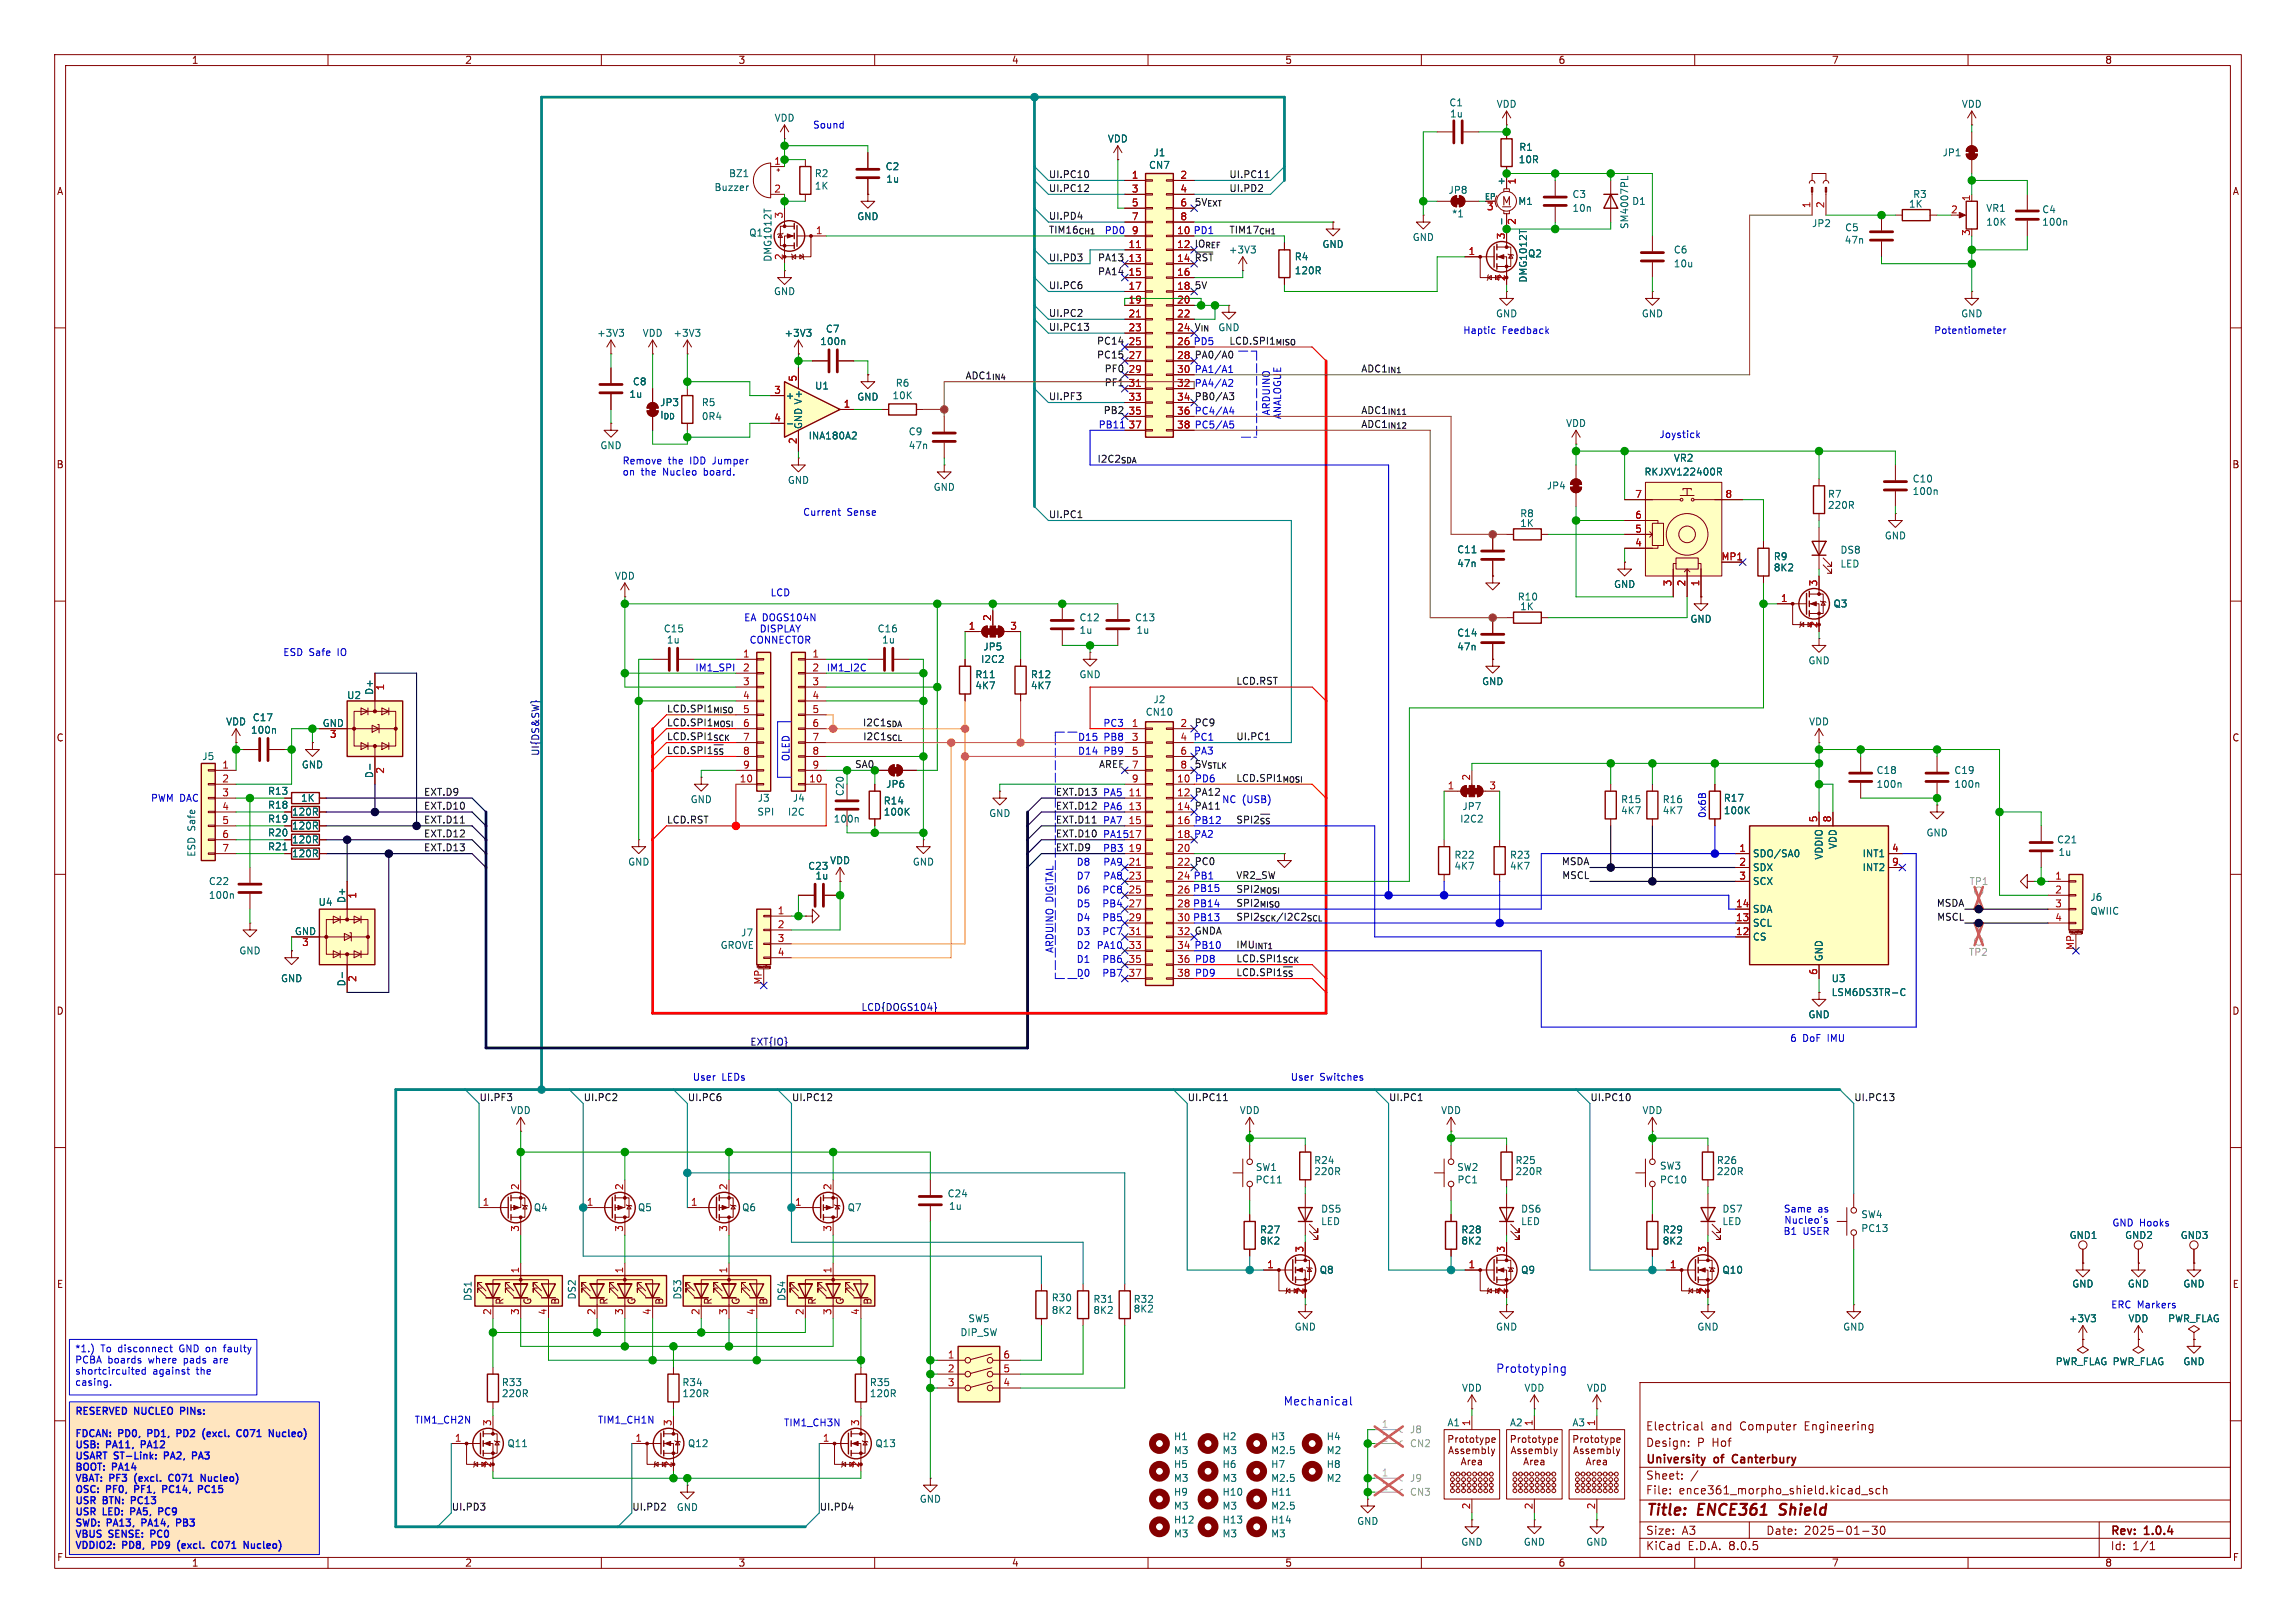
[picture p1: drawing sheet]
<svg xmlns="http://www.w3.org/2000/svg" width="420mm" height="297mm" viewBox="0 0 420 297" stroke-linecap="round" stroke-linejoin="round" font-family="sans-serif">
<defs><g id="words">
<g font-size="2.8" fill="#840000">
<text x="301" y="277.9">Title:</text>
<text x="310.6" y="277.9">ENCE361</text>
<text x="326.4" y="277.9">Shield</text>
</g>
<g font-size="2.1" fill="#840000">
<text x="274.6" y="37.9">M</text>
<text x="301" y="262">Electrical</text>
<text x="312.9" y="262">and</text>
<text x="318.3" y="262">Computer</text>
<text x="330.2" y="262">Engineering</text>
<text x="301" y="268.2">University</text>
<text x="301" y="265">Design:</text>
<text x="310.4" y="265">P Hof</text>
<text x="313.7" y="268.2">of</text>
<text x="317.6" y="268.2">Canterbury</text>
<text x="301" y="273.7">File:</text>
<text x="301" y="271">Sheet:</text>
<text x="307.1" y="273.7">ence361_morpho_shield.kicad_sch</text>
<text x="301" y="281.1">Size:</text>
<text x="307.6" y="281.1">A3</text>
<text x="323" y="281.1">Date:</text>
<text x="330" y="281.1">2025-01-30</text>
<text x="386" y="281.3">Rev:</text>
<text x="392.4" y="281.3">1.0.4</text>
<text x="301" y="283.9">KiCad</text>
<text x="308.7" y="283.9">E.D.A.</text>
<text x="316.3" y="283.9">8.0.5</text>
<text x="386" y="283.9">Id:</text>
<text x="390.1" y="283.9">1/1</text>
</g>
<g font-size="2.1" fill="#0000c2">
<text x="273.6" y="251.4">Prototyping</text>
<text x="234.7" y="257.3">Mechanical</text>
</g>
<g font-size="1.8" fill="#840000">
<text x="35" y="11.9">1</text>
<text x="85" y="11.9">2</text>
<text x="135" y="11.9">3</text>
<text x="185" y="11.9">4</text>
<text x="235" y="11.9">5</text>
<text x="285" y="11.9">6</text>
<text x="335" y="11.9">7</text>
<text x="385" y="11.9">8</text>
<text x="10.3" y="35.9">A</text>
<text x="408.3" y="35.9">A</text>
<text x="10.3" y="85.9">B</text>
<text x="408.2" y="85.9">B</text>
<text x="10.3" y="135.9">C</text>
<text x="408.2" y="135.9">C</text>
<text x="10.3" y="185.9">D</text>
<text x="408.2" y="185.9">D</text>
<text x="10.3" y="235.9">E</text>
<text x="92.3" y="238.9" transform="rotate(-90 92.3 238.9)">R</text>
<text x="97.4" y="238.9" transform="rotate(-90 97.4 238.9)">G</text>
<text x="102.5" y="238.9" transform="rotate(-90 102.5 238.9)">B</text>
<text x="111.4" y="238.9" transform="rotate(-90 111.4 238.9)">R</text>
<text x="116.4" y="238.9" transform="rotate(-90 116.4 238.9)">G</text>
<text x="121.5" y="238.9" transform="rotate(-90 121.5 238.9)">B</text>
<text x="130.4" y="238.9" transform="rotate(-90 130.4 238.9)">R</text>
<text x="135.5" y="238.9" transform="rotate(-90 135.5 238.9)">G</text>
<text x="140.6" y="238.9" transform="rotate(-90 140.6 238.9)">B</text>
<text x="149.5" y="238.9" transform="rotate(-90 149.5 238.9)">R</text>
<text x="154.5" y="238.9" transform="rotate(-90 154.5 238.9)">G</text>
<text x="159.6" y="238.9" transform="rotate(-90 159.6 238.9)">B</text>
<text x="408.3" y="235.9">E</text>
<text x="10.3" y="285.9">F</text>
<text x="35" y="286.9">1</text>
<text x="85" y="286.9">2</text>
<text x="135" y="286.9">3</text>
<text x="185" y="286.9">4</text>
<text x="235" y="286.9">5</text>
<text x="285" y="286.9">6</text>
<text x="335" y="286.9">7</text>
<text x="385" y="286.9">8</text>
<text x="408.3" y="285.9">F</text>
</g>
<g font-size="1.8" fill="#006464">
<text x="141.6" y="22.5">VDD</text>
<text x="265" y="19.7">C1</text>
<text x="265.1" y="21.7">1u</text>
<text x="273.7" y="19.9">VDD</text>
<text x="358.8" y="19.9">VDD</text>
<text x="202.6" y="26.3">VDD</text>
<text x="210.9" y="28.8">J1</text>
<text x="277.8" y="27.8">R1</text>
<text x="355.2" y="28.8">JP1</text>
<text x="130.6" y="35.2">Buzzer</text>
<text x="133.3" y="32.6">BZ1</text>
<text x="148.9" y="32.6">R2</text>
<text x="148.9" y="34.9">1K</text>
<text x="161.9" y="31.3">C2</text>
<text x="162" y="33.6">1u</text>
<text x="210.1" y="31.1">CN7</text>
<text x="264.9" y="35.7">JP8</text>
<text x="275.3" y="34" transform="rotate(-90 275.3 34)">+</text>
<text x="277.7" y="30.1">10R</text>
<text x="156.7" y="40.5">GND</text>
<text x="265.5" y="40">*1</text>
<text x="277.6" y="37.7">M1</text>
<text x="287.5" y="36.4">C3</text>
<text x="287.5" y="39">10n</text>
<text x="298.5" y="37.7">D1</text>
<text x="331.4" y="41.8">JP2</text>
<text x="349.1" y="38.2">1K</text>
<text x="349.9" y="36.4">R3</text>
<text x="363.2" y="39">VR1</text>
<text x="363.2" y="41.5">10K</text>
<text x="373.5" y="41.5">100n</text>
<text x="373.5" y="39.2">C4</text>
<text x="136.9" y="43.5">Q1</text>
<text x="141.3" y="48" transform="rotate(-90 141.3 48)">DMG1012T</text>
<text x="224.7" y="46.6">+3V3</text>
<text x="236.7" y="47.9">R4</text>
<text x="241.8" y="45.6">GND</text>
<text x="258.3" y="44.3">GND</text>
<text x="279.4" y="47.3">Q2</text>
<text x="298" y="42" transform="rotate(-90 298 42)">SM4007PL</text>
<text x="306.1" y="46.6">C6</text>
<text x="337.3" y="44.8">47n</text>
<text x="337.4" y="42.5">C5</text>
<text x="236.7" y="50.4">120R</text>
<text x="279.5" y="51.8" transform="rotate(-90 279.5 51.8)">DMG1012T</text>
<text x="306.1" y="49.1">10u</text>
<text x="141.5" y="54.2">GND</text>
<text x="273.6" y="58.3">GND</text>
<text x="300.2" y="58.3">GND</text>
<text x="358.6" y="58.3">GND</text>
<text x="109.1" y="61.8">+3V3</text>
<text x="117.5" y="61.8">VDD</text>
<text x="123.1" y="61.8">+3V3</text>
<text x="143.4" y="61.8">+3V3</text>
<text x="149.9" y="63.3">100n</text>
<text x="151" y="61.1">C7</text>
<text x="222.8" y="60.8">GND</text>
<text x="115.7" y="70.7">C8</text>
<text x="149" y="71.5">U1</text>
<text x="163.8" y="71">R6</text>
<text x="115" y="73">1u</text>
<text x="120.7" y="74.5">JP3</text>
<text x="120.7" y="76.8">I_{DD}</text>
<text x="128.3" y="74.5">R5</text>
<text x="128.3" y="77.1">0R4</text>
<text x="143.6" y="73.3">+</text>
<text x="156.7" y="73.5">GND</text>
<text x="163.2" y="73.3">10K</text>
<text x="109.7" y="82.4">GND</text>
<text x="146.9" y="78.6" transform="rotate(-90 146.9 78.6)">GND V+</text>
<text x="147.8" y="80.6">INA180A2</text>
<text x="166.1" y="79.9">C9</text>
<text x="166.1" y="82.4">47n</text>
<text x="286.4" y="78.3">VDD</text>
<text x="144" y="88.7">GND</text>
<text x="282.9" y="89.8">JP4</text>
<text x="300.7" y="87.2">RKJXV122400R</text>
<text x="306.1" y="84.7">VR2</text>
<text x="349.8" y="88.5">C10</text>
<text x="170.7" y="90">GND</text>
<text x="278" y="94.8">R8</text>
<text x="334.3" y="91.3">R7</text>
<text x="334.3" y="93.3">220R</text>
<text x="349.8" y="90.8">100n</text>
<text x="266.5" y="101.4">C11</text>
<text x="278" y="96.6">1K</text>
<text x="336.6" y="101.5">DS8</text>
<text x="344.7" y="98.9">GND</text>
<text x="112.4" y="106.3">VDD</text>
<text x="266.5" y="104">47n</text>
<text x="295.1" y="107.8">GND</text>
<text x="324.4" y="102.7">R9</text>
<text x="324.4" y="104.7">8K2</text>
<text x="336.6" y="104.1">LED</text>
<text x="197.4" y="113.9">C12</text>
<text x="207.5" y="113.9">C13</text>
<text x="277.5" y="110.1">R10</text>
<text x="278" y="111.9">1K</text>
<text x="335.3" y="111.4">Q3</text>
<text x="121.3" y="115.9">C15</text>
<text x="121.9" y="118">1u</text>
<text x="160.4" y="115.9">C16</text>
<text x="161.3" y="118">1u</text>
<text x="179.8" y="119.2">JP5</text>
<text x="197.4" y="116.2">1u</text>
<text x="207.8" y="116.2">1u</text>
<text x="266.5" y="116.7">C14</text>
<text x="266.5" y="119.2">47n</text>
<text x="309.1" y="114.1">GND</text>
<text x="178.3" y="124.3">R11</text>
<text x="179.4" y="121.5">I2C2</text>
<text x="188.5" y="124.3">R12</text>
<text x="197.4" y="124.3">GND</text>
<text x="271" y="125.6">GND</text>
<text x="330.7" y="121.8">GND</text>
<text x="63.4" y="128.1">U2</text>
<text x="68.3" y="127.3" transform="rotate(-90 68.3 127.3)">D+</text>
<text x="178.3" y="126.3">4K7</text>
<text x="188.5" y="126.3">4K7</text>
<text x="209.5" y="131.2">CN10</text>
<text x="210.9" y="128.9">J2</text>
<text x="41.3" y="132.9">VDD</text>
<text x="45.8" y="134.5">100n</text>
<text x="46.1" y="132.2">C17</text>
<text x="58.9" y="133.1">GND</text>
<text x="330.8" y="132.9">VDD</text>
<text x="36.9" y="139.3">J5</text>
<text x="55.1" y="140.8">GND</text>
<text x="68.3" y="142.5" transform="rotate(-90 68.3 142.5)">D-</text>
<text x="343.2" y="141.8">C18</text>
<text x="357.4" y="141.8">C19</text>
<text x="48.9" y="145.6">R13</text>
<text x="48.9" y="148.2">R18</text>
<text x="53.3" y="149.5">120R</text>
<text x="55" y="146.9">1K</text>
<text x="126.2" y="147.2">GND</text>
<text x="138.4" y="149.5">SPI</text>
<text x="138.5" y="146.9">J3</text>
<text x="144" y="149.5">I2C</text>
<text x="144.9" y="146.9">J4</text>
<text x="154.5" y="145.8" transform="rotate(-90 154.5 145.8)">C20</text>
<text x="161.6" y="149.5">100K</text>
<text x="161.6" y="147.4">R14</text>
<text x="162" y="144.4">JP6</text>
<text x="180.8" y="149.7">GND</text>
<text x="267.4" y="148.4">JP7</text>
<text x="296.4" y="147.2">R15</text>
<text x="296.4" y="149.2">4K7</text>
<text x="304" y="147.2">R16</text>
<text x="304" y="149.2">4K7</text>
<text x="315.2" y="146.9">R17</text>
<text x="315.2" y="149.2">100K</text>
<text x="343.2" y="144.4">100n</text>
<text x="357.4" y="144.4">100n</text>
<text x="48.9" y="153.3">R20</text>
<text x="48.9" y="150.7">R19</text>
<text x="48.9" y="155.8">R21</text>
<text x="53.3" y="154.5">120R</text>
<text x="53.3" y="152">120R</text>
<text x="152.4" y="150.7">100n</text>
<text x="267" y="150.7">I2C2</text>
<text x="336.1" y="155.5" transform="rotate(-90 336.1 155.5)">VDD</text>
<text x="352.3" y="153.3">GND</text>
<text x="376.2" y="154.5">C21</text>
<text x="35.9" y="156.9" transform="rotate(-90 35.9 156.9)">ESD Safe</text>
<text x="53.3" y="157.1">120R</text>
<text x="114.8" y="158.6">GND</text>
<text x="147.7" y="159.4">C23</text>
<text x="149.1" y="161.1">1u</text>
<text x="151.8" y="158.3">VDD</text>
<text x="166.9" y="158.6">GND</text>
<text x="265.9" y="157.3">R22</text>
<text x="265.9" y="159.4">4K7</text>
<text x="276.1" y="157.3">R23</text>
<text x="276.1" y="159.4">4K7</text>
<text x="320.5" y="157.1">SDO/SA0</text>
<text x="320.5" y="159.6">SDX</text>
<text x="333.6" y="157.4" transform="rotate(-90 333.6 157.4)">VDDIO</text>
<text x="340.6" y="157.1">INT1</text>
<text x="340.6" y="159.6">INT2</text>
<text x="376.4" y="156.8">1u</text>
<text x="38.1" y="164.7">100n</text>
<text x="38.1" y="162.2">C22</text>
<text x="58.2" y="166">U4</text>
<text x="63.2" y="165.4" transform="rotate(-90 63.2 165.4)">D+</text>
<text x="320.5" y="167.2">SDA</text>
<text x="320.5" y="162.2">SCX</text>
<text x="382.3" y="165">J6</text>
<text x="382.3" y="167.6">QWIIC</text>
<text x="53.8" y="171.2">GND</text>
<text x="131.7" y="173.8">GROVE</text>
<text x="135.5" y="171.6">J7</text>
<text x="320.5" y="172.3">CS</text>
<text x="320.5" y="169.8">SCL</text>
<text x="43.7" y="174.9">GND</text>
<text x="51.3" y="179.9">GND</text>
<text x="333.6" y="176" transform="rotate(-90 333.6 176)">GND</text>
<text x="334.9" y="179.9">U3</text>
<text x="63.2" y="180.6" transform="rotate(-90 63.2 180.6)">D-</text>
<text x="334.9" y="182.5">LSM6DS3TR-C</text>
<text x="330.7" y="186.5">GND</text>
<text x="93.3" y="204.1">VDD</text>
<text x="226.7" y="204.1">VDD</text>
<text x="263.5" y="204.1">VDD</text>
<text x="300.3" y="204.1">VDD</text>
<text x="229.6" y="214.5">SW1</text>
<text x="240.3" y="215.2">220R</text>
<text x="240.3" y="213.2">R24</text>
<text x="266.4" y="214.5">SW2</text>
<text x="277.1" y="213.2">R25</text>
<text x="277.1" y="215.2">220R</text>
<text x="303.5" y="214.2">SW3</text>
<text x="314" y="213.2">R26</text>
<text x="314" y="215.2">220R</text>
<text x="97.5" y="221.8">Q4</text>
<text x="116.6" y="221.8">Q5</text>
<text x="135.6" y="221.8">Q6</text>
<text x="154.9" y="221.8">Q7</text>
<text x="173.2" y="219.3">C24</text>
<text x="173.5" y="221.6">1u</text>
<text x="229.6" y="216.8">PC11</text>
<text x="266.5" y="216.8">PC1</text>
<text x="303.5" y="216.8">PC10</text>
<text x="230.4" y="225.9">R27</text>
<text x="230.4" y="227.9">8K2</text>
<text x="241.6" y="224.4">LED</text>
<text x="241.6" y="222.1">DS5</text>
<text x="267.2" y="225.9">R28</text>
<text x="267.2" y="227.9">8K2</text>
<text x="278.1" y="222.1">DS6</text>
<text x="278.1" y="224.4">LED</text>
<text x="304" y="225.9">R29</text>
<text x="304" y="227.9">8K2</text>
<text x="315" y="222.1">DS7</text>
<text x="315" y="224.4">LED</text>
<text x="340.4" y="223.1">SW4</text>
<text x="340.4" y="225.7">PC13</text>
<text x="378.5" y="226.9">GND1</text>
<text x="388.6" y="226.9">GND2</text>
<text x="398.8" y="226.9">GND3</text>
<text x="241.3" y="233.3">Q8</text>
<text x="278.1" y="233.3">Q9</text>
<text x="315" y="233.3">Q10</text>
<text x="86.5" y="238.2" transform="rotate(-90 86.5 238.2)">DS1</text>
<text x="105.5" y="237.9" transform="rotate(-90 105.5 237.9)">DS2</text>
<text x="124.8" y="237.9" transform="rotate(-90 124.8 237.9)">DS3</text>
<text x="143.9" y="238.2" transform="rotate(-90 143.9 238.2)">DS4</text>
<text x="192.3" y="238.4">R30</text>
<text x="199.9" y="238.6">R31</text>
<text x="207.3" y="238.6">R32</text>
<text x="379" y="235.8">GND</text>
<text x="389.1" y="235.8">GND</text>
<text x="399.3" y="235.8">GND</text>
<text x="175.6" y="244.7">DIP_SW</text>
<text x="177" y="242.2">SW5</text>
<text x="192.3" y="240.6">8K2</text>
<text x="199.9" y="240.6">8K2</text>
<text x="207.3" y="240.4">8K2</text>
<text x="236.7" y="243.7">GND</text>
<text x="273.6" y="243.7">GND</text>
<text x="310.4" y="243.7">GND</text>
<text x="337.1" y="243.7">GND</text>
<text x="378.4" y="242.2">+3V3</text>
<text x="389.2" y="242.2">VDD</text>
<text x="396.5" y="242.2">PWR_FLAG</text>
<text x="375.9" y="250">PWR_FLAG PWR_FLAG</text>
<text x="399.3" y="250">GND</text>
<text x="91.7" y="255.9">220R</text>
<text x="91.7" y="253.8">R33</text>
<text x="124.7" y="255.9">120R</text>
<text x="124.7" y="253.8">R34</text>
<text x="159" y="255.9">120R</text>
<text x="159" y="253.8">R35</text>
<text x="267.3" y="254.9">VDD</text>
<text x="278.8" y="254.9">VDD</text>
<text x="290.2" y="254.9">VDD</text>
<text x="214.6" y="263.8">H1</text>
<text x="223.5" y="263.8">H2</text>
<text x="232.4" y="263.8">H3</text>
<text x="242.6" y="263.8">H4</text>
<text x="264.7" y="261.2">A1</text>
<text x="276.1" y="261.2">A2</text>
<text x="287.5" y="261.2">A3</text>
<text x="92.7" y="265">Q11</text>
<text x="125.7" y="265">Q12</text>
<text x="160" y="265">Q13</text>
<text x="214.6" y="266.3">M3</text>
<text x="214.6" y="268.8">H5</text>
<text x="223.5" y="266.3">M3</text>
<text x="223.5" y="268.8">H6</text>
<text x="232.4" y="266.3">M2.5</text>
<text x="232.4" y="268.8">H7</text>
<text x="242.6" y="266.3">M2</text>
<text x="242.6" y="268.8">H8</text>
<text x="168.1" y="275.2">GND</text>
<text x="214.6" y="271.4">M3</text>
<text x="214.6" y="273.9">H9</text>
<text x="223.5" y="273.9">H10</text>
<text x="223.5" y="271.4">M3</text>
<text x="232.4" y="273.9">H11</text>
<text x="232.4" y="271.4">M2.5</text>
<text x="242.6" y="271.4">M2</text>
<text x="123.7" y="276.7">GND</text>
<text x="214.6" y="279">H12</text>
<text x="214.6" y="281.5">M3</text>
<text x="214.6" y="276.5">M3</text>
<text x="223.5" y="279">H13</text>
<text x="223.5" y="281.5">M3</text>
<text x="223.5" y="276.5">M3</text>
<text x="232.4" y="279">H14</text>
<text x="232.4" y="281.5">M3</text>
<text x="232.4" y="276.5">M2.5</text>
<text x="248.2" y="279.2">GND</text>
<text x="267.2" y="283.1">GND</text>
<text x="278.6" y="283.1">GND</text>
<text x="290.1" y="283.1">GND</text>
</g>
<g font-size="1.8" fill="#0000c2">
<text x="148.6" y="23.7">Sound</text>
<text x="191.8" y="42.8">TIM16_{CH1}PD0</text>
<text x="215.2" y="42.9">10 PD1</text>
<text x="215.2" y="63.2">26 PD5</text>
<text x="267.6" y="61.3">Haptic</text>
<text x="274.8" y="61.3">Feedback</text>
<text x="353.7" y="61.3">Potentiometer</text>
<text x="218.4" y="68.3">PA1/A1</text>
<text x="218.4" y="76">PC4/A4</text>
<text x="232.5" y="76.1" transform="rotate(-90 232.5 76.1)">ARDUINO</text>
<text x="234.5" y="76.8" transform="rotate(-90 234.5 76.8)">ANALOGUE</text>
<text x="200.9" y="78.6">PB11</text>
<text x="218.4" y="78.5">PC5/A5</text>
<text x="303.5" y="80.4">Joystick</text>
<text x="113.8" y="85.2">Remove</text>
<text x="113.8" y="87.2">on</text>
<text x="117.3" y="87.2">the</text>
<text x="121.4" y="87.2">Nucleo</text>
<text x="122.2" y="85.2">the</text>
<text x="126.4" y="85.2">IDD</text>
<text x="129" y="87.2">board.</text>
<text x="130.7" y="85.2">Jumper</text>
<text x="146.8" y="94.6">Current</text>
<text x="154.9" y="94.6">Sense</text>
<text x="136" y="113.8">EA DOGS104N</text>
<text x="140.9" y="109.3">LCD</text>
<text x="137" y="117.9">CONNECTOR</text>
<text x="138.9" y="115.8">DISPLAY</text>
<text x="51.7" y="120.2">ESD Safe</text>
<text x="61.9" y="120.2">IO</text>
<text x="127.1" y="122.9">IM1_SPI</text>
<text x="151.1" y="122.9">IM1_I2C</text>
<text x="197.1" y="135.6">D15</text>
<text x="201.7" y="133.2">PC3</text>
<text x="201.7" y="135.7">PB8</text>
<text x="218.2" y="135.7">PC1</text>
<text x="144.6" y="139.4" transform="rotate(-90 144.6 139.4)">OLED</text>
<text x="197.1" y="138.2">D14</text>
<text x="201.7" y="138.3">PB9</text>
<text x="218.3" y="138.3">PA3</text>
<text x="218.5" y="143.4">PD6</text>
<text x="27.5" y="146.9">PWM DAC</text>
<text x="201.7" y="145.8">PA5</text>
<text x="201.7" y="148.3">PA6</text>
<text x="223.5" y="147.2">NC (USB)</text>
<text x="312.3" y="149.8" transform="rotate(-90 312.3 149.8)">0x6B</text>
<text x="201.7" y="150.9">PA7</text>
<text x="201.7" y="156">PB3</text>
<text x="201.7" y="153.4">PA15</text>
<text x="206.3" y="153.4">17</text>
<text x="215.2" y="150.9">16 PB12</text>
<text x="215.2" y="153.4">18 PA2</text>
<text x="196.8" y="161">D7</text>
<text x="196.8" y="158.5">D8</text>
<text x="201.7" y="158.5">PA9</text>
<text x="201.7" y="161">PA8</text>
<text x="215.2" y="161">24 PB1</text>
<text x="192.9" y="165.1" transform="rotate(-90 192.9 165.1)">DIGITAL</text>
<text x="196.8" y="163.6">D6</text>
<text x="196.8" y="166.1">D5</text>
<text x="201.5" y="163.6">PC8</text>
<text x="201.5" y="166.1">PB4</text>
<text x="215.2" y="163.6">26 PB15</text>
<text x="215.2" y="166.1">28 PB14</text>
<text x="196.8" y="171.2">D3</text>
<text x="196.8" y="168.7">D4</text>
<text x="196.8" y="173.7">D2</text>
<text x="200.5" y="173.7">PA10</text>
<text x="201.5" y="168.7">PB5</text>
<text x="201.5" y="171.2">PC7</text>
<text x="215.2" y="168.7">30 PB13</text>
<text x="215.2" y="173.7">34 PB10</text>
<text x="192.9" y="174.5" transform="rotate(-90 192.9 174.5)">ARDUINO</text>
<text x="196.8" y="176.3">D1</text>
<text x="196.8" y="178.8">D0</text>
<text x="201.5" y="178.8">PB7</text>
<text x="201.5" y="176.3">PB6</text>
<text x="218.5" y="178.9">PD9</text>
<text x="218.5" y="176.4">PD8</text>
<text x="327.4" y="190.9">6</text>
<text x="329.7" y="190.9">DoF</text>
<text x="334.4" y="190.9">IMU</text>
<text x="126.6" y="198">User</text>
<text x="132" y="198">LEDs</text>
<text x="236" y="198">User</text>
<text x="241.4" y="198">Switches</text>
<text x="326.1" y="226.2">B1</text>
<text x="326.2" y="222.1">Same</text>
<text x="326.3" y="224.1">Nucleo's</text>
<text x="329.8" y="226.2">USER</text>
<text x="332.5" y="222.1">as</text>
<text x="386.3" y="224.6">GND Hooks</text>
<text x="386.1" y="239.6">ERC Markers</text>
<text x="13.7" y="247.8">*1.)</text>
<text x="13.7" y="249.8">PCBA</text>
<text x="13.7" y="251.9">shortcircuited</text>
<text x="18.5" y="247.8">To disconnect</text>
<text x="19.7" y="249.8">boards</text>
<text x="27.3" y="249.8">where</text>
<text x="27.9" y="251.9">against</text>
<text x="33.1" y="247.8">GND on</text>
<text x="33.9" y="249.8">pads</text>
<text x="36.1" y="251.9">the</text>
<text x="39.6" y="249.8">are</text>
<text x="41.6" y="247.8">faulty</text>
<text x="13.7" y="253.9">casing.</text>
<text x="13.7" y="259.5">RESERVED</text>
<text x="13.7" y="263.6">FDCAN:</text>
<text x="21.8" y="263.6">PD0,</text>
<text x="24.7" y="259.5">NUCLEO</text>
<text x="27.6" y="263.6">PD1,</text>
<text x="33.4" y="263.6">PD2</text>
<text x="33.6" y="259.5">PINs:</text>
<text x="38.7" y="263.6">(excl.</text>
<text x="45.5" y="263.6">C071</text>
<text x="51.8" y="263.6">Nucleo)</text>
<text x="75.8" y="260.7">TIM1_CH2N</text>
<text x="109.3" y="260.7">TIM1_CH1N</text>
<text x="143.3" y="261.2">TIM1_CH3N</text>
<text x="13.7" y="265.7">USB:</text>
<text x="13.7" y="267.7">USART</text>
<text x="13.7" y="269.7">BOOT:</text>
<text x="19.5" y="265.7">PA11,</text>
<text x="20.6" y="269.7">PA14</text>
<text x="21" y="267.7">ST-Link:</text>
<text x="26.4" y="265.7">PA12</text>
<text x="30.6" y="267.7">PA2,</text>
<text x="36.3" y="267.7">PA3</text>
<text x="13.7" y="271.8">VBAT: PF3</text>
<text x="13.7" y="273.8">OSC:</text>
<text x="13.7" y="275.9">USR</text>
<text x="18.9" y="275.9">BTN:</text>
<text x="19.5" y="273.8">PF0,</text>
<text x="24.6" y="275.9">PC13</text>
<text x="25.2" y="271.8">(excl.</text>
<text x="25.2" y="273.8">PF1,</text>
<text x="30.8" y="273.8">PC14,</text>
<text x="32" y="271.8">C071</text>
<text x="37.9" y="273.8">PC15</text>
<text x="38.4" y="271.8">Nucleo)</text>
<text x="13.7" y="277.9">USR</text>
<text x="13.7" y="280">SWD:</text>
<text x="18.9" y="277.9">LED:</text>
<text x="19.7" y="280">PA13,</text>
<text x="24.5" y="277.9">PA5,</text>
<text x="26.5" y="280">PA14,</text>
<text x="30.1" y="277.9">PC9</text>
<text x="33.4" y="280">PB3</text>
<text x="13.7" y="282">VBUS</text>
<text x="13.7" y="284.1">VDDIO2:</text>
<text x="20" y="282">SENSE:</text>
<text x="22.5" y="284.1">PD8,</text>
<text x="28.2" y="282">PC0</text>
<text x="28.3" y="284.1">PD9</text>
<text x="33.6" y="284.1">(excl.</text>
<text x="40.4" y="284.1">C071</text>
<text x="46.7" y="284.1">Nucleo)</text>
</g>
<g font-size="1.8" fill="#a90000">
<text x="141.5" y="30.2">1</text>
<text x="141.5" y="35.3">2</text>
<text x="206.9" y="32.8">1</text>
<text x="206.9" y="35.3">3</text>
<text x="215.8" y="32.8">2</text>
<text x="215.8" y="35.3">4</text>
<text x="277.6" y="33.9" transform="rotate(-90 277.6 33.9)">1</text>
<text x="143.3" y="40.1" transform="rotate(-90 143.3 40.1)">3</text>
<text x="206.9" y="37.8">5</text>
<text x="206.9" y="40.4">7</text>
<text x="215.8" y="37.8">6</text>
<text x="215.8" y="40.4">8</text>
<text x="271.9" y="38.8">3</text>
<text x="277.6" y="41.2" transform="rotate(-90 277.6 41.2)">2</text>
<text x="331.2" y="38.2" transform="rotate(-90 331.2 38.2)">1</text>
<text x="333.8" y="38.2" transform="rotate(-90 333.8 38.2)">2</text>
<text x="356.8" y="39.1">2</text>
<text x="360.4" y="36.9" transform="rotate(-90 360.4 36.9)">1</text>
<text x="143.3" y="47.7" transform="rotate(-90 143.3 47.7)">2</text>
<text x="149.2" y="42.9">1</text>
<text x="206.3" y="45.5">11</text>
<text x="206.9" y="42.9">9</text>
<text x="215.2" y="45.5">12</text>
<text x="215.2" y="42.9">10</text>
<text x="268.5" y="46.7">1</text>
<text x="275.3" y="43.9" transform="rotate(-90 275.3 43.9)">3</text>
<text x="360.4" y="43.3" transform="rotate(-90 360.4 43.3)">3</text>
<text x="206.3" y="48">13</text>
<text x="206.3" y="50.5">15</text>
<text x="206.3" y="53.1">17</text>
<text x="215.2" y="48">14</text>
<text x="215.2" y="50.5">16</text>
<text x="215.2" y="53.1">18</text>
<text x="275.3" y="51.5" transform="rotate(-90 275.3 51.5)">2</text>
<text x="206.3" y="55.6">19</text>
<text x="206.3" y="58.2">21</text>
<text x="215.2" y="55.6">20</text>
<text x="215.2" y="58.2">22</text>
<text x="206.3" y="60.7">23</text>
<text x="206.3" y="63.2">25</text>
<text x="206.3" y="65.8">27</text>
<text x="215.2" y="60.7">24</text>
<text x="215.2" y="65.8">28</text>
<text x="215.2" y="63.2">26</text>
<text x="145.8" y="69.9" transform="rotate(-90 145.8 69.9)">5</text>
<text x="206.3" y="68.3">29</text>
<text x="206.3" y="70.9">31</text>
<text x="215.2" y="68.3">30</text>
<text x="215.2" y="70.9">32</text>
<text x="141.5" y="72.1">3</text>
<text x="141.5" y="77.2">4</text>
<text x="154.2" y="74.7">1</text>
<text x="206.3" y="73.4">33</text>
<text x="206.3" y="75.9">35</text>
<text x="215.2" y="73.4">34</text>
<text x="215.2" y="75.9">36</text>
<text x="145.8" y="81.4" transform="rotate(-90 145.8 81.4)">2</text>
<text x="206.3" y="78.5">37</text>
<text x="215.2" y="78.5">38</text>
<text x="299" y="95">6</text>
<text x="299" y="91.2">7</text>
<text x="315.5" y="91.2">8</text>
<text x="299" y="100.1">4</text>
<text x="299" y="97.5">5</text>
<text x="305.8" y="107.4" transform="rotate(-90 305.8 107.4)">3</text>
<text x="308.4" y="107.4" transform="rotate(-90 308.4 107.4)">2</text>
<text x="310.9" y="107.4" transform="rotate(-90 310.9 107.4)">1</text>
<text x="314.8" y="102.6">MP1</text>
<text x="332.5" y="107.4" transform="rotate(-90 332.5 107.4)">3</text>
<text x="181.4" y="113.7" transform="rotate(-90 181.4 113.7)">2</text>
<text x="325.7" y="110.2">1</text>
<text x="177.1" y="115.3">1</text>
<text x="184.7" y="115.3">3</text>
<text x="332.5" y="115" transform="rotate(-90 332.5 115)">2</text>
<text x="135.8" y="120.4">1</text>
<text x="135.8" y="122.9">2</text>
<text x="135.8" y="125.5">3</text>
<text x="148.5" y="120.4">1</text>
<text x="148.5" y="122.9">2</text>
<text x="148.5" y="125.5">3</text>
<text x="70.6" y="126.4" transform="rotate(-90 70.6 126.4)">1</text>
<text x="135.8" y="128">4</text>
<text x="148.5" y="128">4</text>
<text x="148.5" y="130.6">5</text>
<text x="60.3" y="135.3">3</text>
<text x="148.5" y="133.1">6</text>
<text x="148.5" y="135.6">7</text>
<text x="206.9" y="133.1">1</text>
<text x="206.9" y="135.6">3</text>
<text x="215.8" y="133.1">2</text>
<text x="215.8" y="135.6">4</text>
<text x="40.6" y="140.7">1</text>
<text x="40.6" y="143.3">2</text>
<text x="70.6" y="141.7" transform="rotate(-90 70.6 141.7)">2</text>
<text x="135.2" y="143.3">10</text>
<text x="135.8" y="140.7">9</text>
<text x="147.9" y="143.3">10</text>
<text x="148.5" y="138.2">8</text>
<text x="148.5" y="140.7">9</text>
<text x="206.9" y="138.2">5</text>
<text x="206.9" y="140.7">7</text>
<text x="206.9" y="143.3">9</text>
<text x="215.2" y="143.3">10</text>
<text x="215.8" y="138.2">6</text>
<text x="215.8" y="140.7">8</text>
<text x="269" y="142.9" transform="rotate(-90 269 142.9)">2</text>
<text x="40.6" y="145.8">3</text>
<text x="40.6" y="148.3">4</text>
<text x="206.3" y="145.8">11</text>
<text x="206.3" y="148.3">13</text>
<text x="215.2" y="145.8">12</text>
<text x="215.2" y="148.3">14</text>
<text x="264.7" y="144.5">1</text>
<text x="272.3" y="144.5">3</text>
<text x="40.6" y="150.9">5</text>
<text x="40.6" y="153.4">6</text>
<text x="40.6" y="156">7</text>
<text x="206.3" y="150.9">15</text>
<text x="206.3" y="156">19</text>
<text x="215.2" y="156">20</text>
<text x="318.1" y="156">1</text>
<text x="332.5" y="150.6" transform="rotate(-90 332.5 150.6)">5</text>
<text x="335" y="150.6" transform="rotate(-90 335 150.6)">8</text>
<text x="346" y="156">4</text>
<text x="206.3" y="158.5">21</text>
<text x="206.3" y="161">23</text>
<text x="215.2" y="158.5">22</text>
<text x="318.1" y="158.5">2</text>
<text x="318.1" y="161">3</text>
<text x="346" y="158.5">9</text>
<text x="375.8" y="161">1</text>
<text x="65.5" y="164.5" transform="rotate(-90 65.5 164.5)">1</text>
<text x="142.2" y="167.4">1</text>
<text x="206.3" y="163.6">25</text>
<text x="206.3" y="166.1">27</text>
<text x="317.5" y="166.1">14</text>
<text x="375.8" y="163.6">2</text>
<text x="375.8" y="166.1">3</text>
<text x="55.2" y="173.4">3</text>
<text x="142.2" y="169.9">2</text>
<text x="142.2" y="172.5">3</text>
<text x="206.3" y="168.7">29</text>
<text x="206.3" y="171.2">31</text>
<text x="206.3" y="173.7">33</text>
<text x="215.2" y="171.2">32</text>
<text x="317.5" y="171.2">12</text>
<text x="317.5" y="168.7">13</text>
<text x="375.8" y="168.7">4</text>
<text x="379.5" y="173.9" transform="rotate(-90 379.5 173.9)">MP</text>
<text x="65.5" y="179.8" transform="rotate(-90 65.5 179.8)">2</text>
<text x="142.2" y="175">4</text>
<text x="206.3" y="176.3">35</text>
<text x="206.3" y="178.8">37</text>
<text x="215.2" y="176.3">36</text>
<text x="215.2" y="178.8">38</text>
<text x="332.5" y="178.5" transform="rotate(-90 332.5 178.5)">6</text>
<text x="139.4" y="180.3" transform="rotate(-90 139.4 180.3)">MP</text>
<text x="88.2" y="220.7">1</text>
<text x="95" y="217.9" transform="rotate(-90 95 217.9)">2</text>
<text x="107.2" y="220.7">1</text>
<text x="114" y="217.9" transform="rotate(-90 114 217.9)">2</text>
<text x="126.3" y="220.7">1</text>
<text x="133.1" y="217.9" transform="rotate(-90 133.1 217.9)">2</text>
<text x="145.3" y="220.7">1</text>
<text x="152.1" y="217.9" transform="rotate(-90 152.1 217.9)">2</text>
<text x="95" y="225.5" transform="rotate(-90 95 225.5)">3</text>
<text x="114" y="225.5" transform="rotate(-90 114 225.5)">3</text>
<text x="133.1" y="225.5" transform="rotate(-90 133.1 225.5)">3</text>
<text x="152.1" y="225.5" transform="rotate(-90 152.1 225.5)">3</text>
<text x="95" y="233.1" transform="rotate(-90 95 233.1)">1</text>
<text x="114" y="233.1" transform="rotate(-90 114 233.1)">1</text>
<text x="133.1" y="233.1" transform="rotate(-90 133.1 233.1)">1</text>
<text x="152.1" y="233.1" transform="rotate(-90 152.1 233.1)">1</text>
<text x="231.7" y="232.2">1</text>
<text x="238.5" y="229.3" transform="rotate(-90 238.5 229.3)">3</text>
<text x="268.5" y="232.2">1</text>
<text x="275.3" y="229.3" transform="rotate(-90 275.3 229.3)">3</text>
<text x="305.4" y="232.2">1</text>
<text x="312.2" y="229.3" transform="rotate(-90 312.2 229.3)">3</text>
<text x="238.5" y="236.9" transform="rotate(-90 238.5 236.9)">2</text>
<text x="275.3" y="236.9" transform="rotate(-90 275.3 236.9)">2</text>
<text x="312.2" y="236.9" transform="rotate(-90 312.2 236.9)">2</text>
<text x="89.9" y="240.7" transform="rotate(-90 89.9 240.7)">2</text>
<text x="95" y="240.7" transform="rotate(-90 95 240.7)">3</text>
<text x="100.1" y="240.7" transform="rotate(-90 100.1 240.7)">4</text>
<text x="109" y="240.7" transform="rotate(-90 109 240.7)">2</text>
<text x="114" y="240.7" transform="rotate(-90 114 240.7)">3</text>
<text x="119.1" y="240.7" transform="rotate(-90 119.1 240.7)">4</text>
<text x="128" y="240.7" transform="rotate(-90 128 240.7)">2</text>
<text x="133.1" y="240.7" transform="rotate(-90 133.1 240.7)">3</text>
<text x="138.2" y="240.7" transform="rotate(-90 138.2 240.7)">4</text>
<text x="147.1" y="240.7" transform="rotate(-90 147.1 240.7)">2</text>
<text x="152.1" y="240.7" transform="rotate(-90 152.1 240.7)">3</text>
<text x="157.2" y="240.7" transform="rotate(-90 157.2 240.7)">4</text>
<text x="173.3" y="248.7">1</text>
<text x="173.3" y="251.2">2</text>
<text x="183.4" y="251.2">5</text>
<text x="183.4" y="248.7">6</text>
<text x="173.3" y="253.7">3</text>
<text x="183.4" y="253.7">4</text>
<text x="83.1" y="263.9">1</text>
<text x="89.9" y="261.1" transform="rotate(-90 89.9 261.1)">3</text>
<text x="116.1" y="263.9">1</text>
<text x="122.9" y="261.1" transform="rotate(-90 122.9 261.1)">3</text>
<text x="150.4" y="263.9">1</text>
<text x="157.2" y="261.1" transform="rotate(-90 157.2 261.1)">3</text>
<text x="269" y="261.1" transform="rotate(-90 269 261.1)">1</text>
<text x="280.4" y="261.1" transform="rotate(-90 280.4 261.1)">1</text>
<text x="291.8" y="261.1" transform="rotate(-90 291.8 261.1)">1</text>
<text x="89.9" y="268.7" transform="rotate(-90 89.9 268.7)">2</text>
<text x="122.9" y="268.7" transform="rotate(-90 122.9 268.7)">2</text>
<text x="157.2" y="268.7" transform="rotate(-90 157.2 268.7)">2</text>
<text x="269" y="276.3" transform="rotate(-90 269 276.3)">2</text>
<text x="280.4" y="276.3" transform="rotate(-90 280.4 276.3)">2</text>
<text x="291.8" y="276.3" transform="rotate(-90 291.8 276.3)">2</text>
</g>
<g font-size="1.8" fill="#0f0f0f">
<text x="191.8" y="32.7">UI.PC10</text>
<text x="191.8" y="35.2">UI.PC12</text>
<text x="224.8" y="32.7">UI.PC11</text>
<text x="224.8" y="35.2">UI.PD2</text>
<text x="191.8" y="40.3">UI.PD4</text>
<text x="218.4" y="37.7">5V_{EXT}</text>
<text x="191.8" y="47.9">UI.PD3</text>
<text x="200.8" y="47.9">PA13</text>
<text x="218.4" y="45.4">IO_{REF}</text>
<text x="218.4" y="47.9">~{RST}</text>
<text x="224.8" y="42.8">TIM17_{CH1}</text>
<text x="191.8" y="53">UI.PC6</text>
<text x="200.8" y="50.5">PA14</text>
<text x="218.4" y="53">5V</text>
<text x="191.8" y="58.1">UI.PC2</text>
<text x="191.8" y="60.6">UI.PC13</text>
<text x="200.6" y="63.2">PC14</text>
<text x="200.6" y="65.7">PC15</text>
<text x="218.4" y="60.6">V_{IN}</text>
<text x="218.4" y="65.7">PA0/A0</text>
<text x="224.8" y="63.2">LCD.SPI1_{MISO}</text>
<text x="176.5" y="69.5">ADC1_{IN4}</text>
<text x="202" y="70.8">PF1</text>
<text x="202" y="68.2">PF0</text>
<text x="248.9" y="68.2">ADC1_{IN1}</text>
<text x="191.8" y="73.3">UI.PF3</text>
<text x="201.8" y="75.9">PB2</text>
<text x="218.4" y="73.3">PB0/A3</text>
<text x="248.9" y="75.9">ADC1_{IN11}</text>
<text x="248.9" y="78.4">ADC1_{IN12}</text>
<text x="200.7" y="84.7">I2C2_{SDA}</text>
<text x="191.8" y="94.9">UI.PC1</text>
<text x="226.1" y="125.4">LCD.RST</text>
<text x="121.9" y="130.5">LCD.SPI1_{MISO}5</text>
<text x="121.9" y="135.5">LCD.SPI1_{SCK}7</text>
<text x="121.9" y="133">LCD.SPI1_{MOSI}6</text>
<text x="157.7" y="133">I2C1_{SDA}</text>
<text x="157.7" y="135.5">I2C1_{SCL}</text>
<text x="218.4" y="133">PC9</text>
<text x="226.1" y="135.5">UI.PC1</text>
<text x="121.9" y="138.1">LCD.SPI1_{~{SS}}8</text>
<text x="156.3" y="140.6">SA0</text>
<text x="200.9" y="140.6">AREF</text>
<text x="218.4" y="140.6">5V_{STLK}</text>
<text x="226.1" y="143.2">LCD.SPI1_{MOSI}</text>
<text x="77.5" y="148.2">EXT.D10</text>
<text x="77.5" y="145.7">EXT.D9</text>
<text x="193" y="148.2">EXT.D12</text>
<text x="193" y="145.7">EXT.D13</text>
<text x="218.4" y="148.2">PA11</text>
<text x="218.4" y="145.7">PA12</text>
<text x="77.5" y="153.3">EXT.D12</text>
<text x="77.5" y="155.9">EXT.D13</text>
<text x="77.5" y="150.8">EXT.D11</text>
<text x="121.9" y="150.8">LCD.RST</text>
<text x="193" y="153.3">EXT.D10</text>
<text x="193" y="155.9">EXT.D9</text>
<text x="193" y="150.8">EXT.D11</text>
<text x="226.1" y="150.8">SPI2_{~{SS}}</text>
<text x="218.4" y="158.4">PC0</text>
<text x="226.1" y="160.9">VR2_SW</text>
<text x="285.6" y="158.4">MSDA</text>
<text x="285.7" y="160.9">MSCL</text>
<text x="226.1" y="166">SPI2_{MISO}</text>
<text x="226.1" y="163.5">SPI2_{MOSI}</text>
<text x="354.2" y="166">MSDA</text>
<text x="218.4" y="171.1">GNDA</text>
<text x="226.1" y="173.6">IMU_{INT1}</text>
<text x="226.1" y="168.6">SPI2_{SCK}/I2C2_{SCL}</text>
<text x="354.2" y="168.6">MSCL</text>
<text x="226.1" y="178.7">LCD.SPI1_{~{SS}}</text>
<text x="226.1" y="176.2">LCD.SPI1_{SCK}</text>
<text x="87.6" y="201.6">UI.PF3</text>
<text x="106.7" y="201.6">UI.PC2</text>
<text x="125.7" y="201.6">UI.PC6</text>
<text x="144.8" y="201.6">UI.PC12</text>
<text x="217.2" y="201.6">UI.PC11</text>
<text x="254" y="201.6">UI.PC1</text>
<text x="290.8" y="201.6">UI.PC10</text>
<text x="339.1" y="201.6">UI.PC13</text>
<text x="82.5" y="276.5">UI.PD3</text>
<text x="115.6" y="276.5">UI.PD2</text>
<text x="149.9" y="276.5">UI.PD4</text>
</g>
<text font-size="1.8" fill="#848400" x="218.4" y="70.9">PA4/A2</text>
<g font-size="1.8" fill="#000084">
<text x="98.7" y="138.4" transform="rotate(-90 98.7 138.4)">UI{DS&amp;SW}</text>
<text x="157.5" y="185.1">LCD{DOGS104}</text>
<text x="137.2" y="191.4">EXT{IO}</text>
</g>
<g font-size="1.8" fill="#989898">
<text x="360.2" y="162.2">TP1</text>
<text x="360.1" y="175.1">TP2</text>
<text x="257.8" y="262.5">J8</text>
<text x="257.8" y="265">CN2</text>
<text x="257.8" y="271.4">J9</text>
<text x="257.8" y="273.9">CN3</text>
</g>
<g font-size="1.8" fill="#aaa">
<text x="252.7" y="261.4">1</text>
<text x="252.7" y="263.9">2</text>
<text x="252.7" y="270.3">1</text>
<text x="252.7" y="272.8">2</text>
</g>
<text font-size="1.4" fill="#006464" x="271.5" y="36.6">EP</text>
<g font-size=".5" fill="#840000">
<text x="378.3" y="171">Mounting</text>
<text x="138.2" y="177.3">Mounting</text>
</g>
</g></defs>
<g fill="none" stroke="#840000" stroke-width=".18">
<path d="M10 10h400v277h-400zM12 12h396v273h-396zM60 10v2M110 10v2M160 10v2M210 10v2M260 10v2M310 10v2M360 10v2M10 60h2M408 60h2M10 110h2"/>
<path d="M408 110h2M10 160h2M408 160h2M10 210h2M408 210h2M10 260h2M300 253h108v32h-108zM408 260h2M300 278.5h108M300 274.5h108M300 268.5h108M305.5 273.2v.2"/>
<path d="M305.5 272.5v.1M307.7 270.5v.2M307.7 269.8v.1M308.9 264.5v.2M308.9 263.8v.1M309.9 260.8h.6l.1 .9M309.9 261.6h.7M310.6 269.1l-1.3 1.9M310.6 261l-.7 .2M311.3 260.2v1.3l.2 .2M320 278.5v3M328.6 260.7l-.3 .1-.1 .2"/>
<path d="M340.5 273.5h1.2M341.9 261.5l.3 .2 .4-.1M342.4 279.3h1l-.5 .6 .4 .1v.6l-.2 .2h-.4l-.3-.2M342.5 272.5l-.3-.1-.3 .2 .1 .2 .5 .2v.3h-.6M342.6 260.7v1.2l-.3 .3-.4-.1M342.6 260.8l-.4-.1-.3 .1M343.9 272.5l-.5-.1-.2 .3v.4l.1 .2h.6M344.2 279.4l.1-.1a.8 .8 0 0 1 .5 .7 .8 .8 0 0 1-.5 .8 1 1 0 0 1-.1-1.4zM344.5 272.5l.2-.1 .4 .1 .1 .9M344.5 271.9v1.5M384 278.5v6.5M60 285v2"/>
<path d="M110 285v2M160 285v2M210 285v2M260 285v2M300 281.5h108M310 285v2M340.7 280.2h1.2M360 285v2M393.3 283.6h.9M393.3 282.5l.4-.4v1.5"/>
</g>
<path d="M325.4 277.1l.3 .1M325.8 275.4l-.2 .2 .1 .4" fill="none" stroke="#840000" stroke-width=".4"/>
<path d="M311.9 266.7l-.4 1M317 266.4l-.1 .4 .1 .7" fill="none" stroke="#840000" stroke-width=".3"/>
<path d="M12.7 256.5h45.7v28h-45.7z" fill="#ffe5bf"/>
<g fill="none" stroke="#840000" stroke-width=".18">
<path d="M262.9 24.1h2.8M267.7 24.1h2.8M273.8 35.8l-.3 1.1 .3 .9M275.1 38.6v.5h1v-.5M275.1 35.1v-.6h1v.6M275.6 22.9h.1M275.6 20.3v2.6M275.6 24.1v1.3M275.6 30.5v4M275.6 39.1v2.8M275.6 20.3l-.8 1.3M275.6 20.3l.8 1.3"/>
<path d="M346.7 39.4h1.3M353.1 39.4h1.2M359.7 28.2h2a1.02 1.02 0 0 1-1 1 1.02 1.02 0 0 1-1-1zM360 27a1.02 1.02 0 0 1 1.1-.3 1.02 1.02 0 0 1 .6 1h-2zM360.7 22.9h.1M360.7 20.3l.7 1.3M360.7 20.3v2.6M360.7 24.1v2.6M360.7 29.2v2.6M360.7 20.3l-.8 1.3M360.7 53.3v1.3h-1.3l1.3 1.3 1.2-1.3h-1.2M360.7 53.3h.1"/>
<path d="M238.8 209.6v1.2M238.8 215.9v1.3M238.8 218.4v7.7M262.4 214.6h1.8M264.2 212.1v5.1M265.4 207h.1M265.4 204.5v2.5M265.4 209.6v2.5M265.4 217.2v2.5M265.4 204.5l-.7 1.2M265.4 204.5l.8 1.2M275.6 209.6v1.2"/>
<path d="M275.6 215.9v1.3M275.6 218.4v7.7M299.2 214.6h1.8M301 212.1v5.1M302.3 209.6v2.5M302.3 217.2v2.5M312.4 209.6v1.2M312.4 215.9v1.3M312.4 218.4v7.7M339.1 218.4v2.6M231.1 232.4h5.4M233.9 232.4v3.8h4.9"/>
<path d="M235.3 236.2l.7-.4v.8zM235.5 235.7l-.2 .1v.8l-.1 .1M237 232.4h1.8v5.1M237 230.6h2.5v3.6h-2.5M238.8 238.8v1.2h-1.3l1.3 1.3 1.2-1.3h-1.2M238.8 238.8h.1M238.8 227.3v3.3M239 231.9l.1 .1h.8l.1 .2M239.5 225.3l1.5 1.5v-.7v.7h-.7M239.5 224l1.5 1.6v-.8v.8h-.7M239.5 232l.4 .7h-.8zM265.4 222.2v1.3"/>
<path d="M265.4 228.6v1.3M268 232.4h5.3M270.8 232.4v3.8h4.8M272.2 236.2l.6-.4v.8zM272.3 235.7l-.1 .1v.8l-.2 .1M273.8 232.4h1.8v5.1M273.8 230.6h2.6v3.6h-2.6M275.6 227.3v3.3M275.8 231.9l.2 .1h.7l.2 .2M276.4 225.3l1.5 1.5v-.7v.7h-.8M276.4 224l1.5 1.6v-.8v.8h-.8M276.4 232l.3 .7h-.7z"/>
<path d="M302.3 222.2v1.3M302.3 228.6v1.3M304.8 232.4h5.3M307.6 232.4v3.8h4.8M309 236.2l.6-.4v.8zM309.1 235.7l-.1 .1v.8l-.1 .1M310.6 232.4h1.8v5.1M310.6 230.6h2.6v3.6h-2.6M312.4 238.8v1.2h-1.3l1.3 1.3 1.3-1.3h-1.3M312.4 238.8h.1M312.4 227.3v3.3M312.7 231.9l.1 .1h.8l.1 .2"/>
<path d="M313.2 225.3l1.5 1.5v-.7v.7h-.8M313.2 224l1.5 1.6v-.8v.8h-.8M313.2 232l.4 .7h-.8zM336 223.5h1.8M337.8 221v5.1M339.1 238.8v1.2h-1.3l1.3 1.3 1.3-1.3h-1.3M339.1 238.8h.1M339.1 226.1v2.5M381 231.1v1.3h1.3l-1.3 1.3-1.3-1.3h1.3M381 231.1h.1M381 228.6v2.5M391.2 231.1v1.3h1.2l-1.2 1.3-1.3-1.3h1.3"/>
<path d="M391.2 231.1h.1M391.2 228.6v2.5M401.3 231.1v1.3h1.3l-1.3 1.3-1.3-1.3h1.3M401.3 231.1h.1M401.3 228.6v2.5M381 245.1v1.3l1 .6-1 .6-1-.6 1-.6M381 245.1h.1M381 242.6l-.8 1.2M381 242.6v2.5M381 242.6l.8 1.2M391.2 245.1v1.3l1 .6-1 .6-1.1-.6 1.1-.6M391.2 245.1h.1"/>
<path d="M391.2 242.6l-.8 1.2M391.2 242.6v2.5M391.2 242.6l.7 1.2M401.3 243.8l1-.6-1-.6-1 .6 1 .6v1.3M401.3 245.1h.1M401.3 245.1v1.3h-1.3l1.3 1.2 1.3-1.2h-1.3M125.7 271.8v1.2h-1.2l1.2 1.3 1.3-1.3h-1.3M125.7 271.8h.1"/>
<circle cx="275.6" cy="36.8" r="1.8"/>
<circle cx="265.4" cy="212.6" r=".51"/>
<circle cx="265.4" cy="216.7" r=".51"/>
<circle cx="302.3" cy="212.6" r=".51"/>
<circle cx="302.3" cy="216.7" r=".51"/>
<circle cx="339.1" cy="221.5" r=".51"/>
<circle cx="339.1" cy="225.6" r=".51"/>
<circle cx="381" cy="227.8" r=".76"/>
<circle cx="391.2" cy="227.8" r=".76"/>
<circle cx="401.3" cy="227.8" r=".76"/>
</g>
<g fill="none" stroke="#840000" stroke-width=".25">
<path d="M274.6 25.4h2v5.1h-2zM348 38.4h5.1v2h-5.1zM237.7 210.8h2.1v5.1h-2.1zM274.6 210.8h2v5.1h-2zM311.4 210.8h2v5.1h-2zM236.5 230.5v3.8M237 230.1v1M237 231.9v1M237 233.7v1M237.5 221h2.5l-1.2 2.5zM237.5 223.5h2.5M264.4 223.5h2v5.1h-2z"/>
<path d="M273.3 230.5v3.8M273.8 230.1v1M273.8 231.9v1M273.8 233.7v1M274.3 221h2.6l-1.3 2.5zM274.3 223.5h2.6M301.2 223.5h2.1v5.1h-2.1zM310.1 230.5v3.8M310.6 230.1v1M310.6 231.9v1M310.6 233.7v1M311.1 221h2.6l-1.3 2.5z"/>
<path d="M311.1 223.5h2.6"/>
<circle cx="237.9" cy="232.4" r="2.79"/>
<circle cx="274.7" cy="232.4" r="2.79"/>
<circle cx="311.5" cy="232.4" r="2.79"/>
</g>
<g fill="#840000" stroke="#840000" stroke-width=".18">
<path d="M274.1 232.4l1-.4v.8z"/>
<path d="M237.2 232.4l1.1-.4v.8z"/>
<path d="M310.9 232.4l1-.4v.8z"/>
<path d="M360.2 27.4h1v1h-1z"/>
<path d="M359.7 28.2h2a1.02 1.02 0 0 1-1 1 1.02 1.02 0 0 1-1-1z"/>
<path d="M360 27a1.02 1.02 0 0 1 1.1-.3 1.02 1.02 0 0 1 .6 1h-2z"/>
<circle cx="270.8" cy="232.4" r=".25"/>
<circle cx="275.6" cy="234.2" r=".25"/>
<circle cx="275.6" cy="230.6" r=".25"/>
<circle cx="233.9" cy="232.4" r=".25"/>
<circle cx="238.8" cy="234.2" r=".25"/>
<circle cx="238.8" cy="230.6" r=".25"/>
<circle cx="307.6" cy="232.4" r=".25"/>
<circle cx="312.4" cy="234.2" r=".25"/>
<circle cx="312.4" cy="230.6" r=".25"/>
</g>
<path d="M274.7 40v1M382.5 240.6h.8l-.4 .5M383.1 241.1l.2 .2v.3l-.2 .3" fill="none" stroke="#006464" stroke-width=".18"/>
<path d="M265.9 22.1v4.1M267.5 22.1v4.1" fill="none" stroke="#840000" stroke-width=".51"/>
<g fill="none" stroke="#a1a1a1" stroke-width=".18">
<path d="M361.9 168.9v2.6"/>
<circle cx="362" cy="172.2" r=".76"/>
</g>
<path d="M361.2 168.9l1.5 4.1M362.7 168.9l-1.5 4.1" fill="none" stroke="#e65255" stroke-width=".46"/>
<path d="M378.5 160h2.5v10.2h-2.5z" fill="#ffffc2"/>
<g fill="none" stroke="#840000" stroke-width=".18">
<path d="M331 33.5l.1-.3 .4-.2 .3 .2 .2 .3M331.5 33v-1.2h2.5v1.2M331.5 35.2v4.2M333.5 33.5l.1-.3 .4-.2 .4 .2 .1 .3M334 35.2v4.2M344.2 39.4v2.8M358.1 39.4h1.1M360.7 35.6v1.2M370.8 35.6v2.8M344.2 44.2v2.8M370.8 40.4v2.8M340.4 138.4v2.8"/>
<path d="M354.3 138.4v2.8M340.4 143.3v2.8M354.3 147.3v1.3h1.3l-1.3 1.3-1.2-1.3h1.2M354.3 147.3h.1M354.3 143.3v2.8M373.4 151.1v2.8M373.4 156v2.8M370.8 161.3v-1.3l-1.2 1.3 1.2 1.3v-1.3h1.3M372.1 161.3h.1M374.6 161.3h3.9M374.6 163.8h3.9M374.6 166.4h3.9"/>
<path d="M374.6 168.9h3.9M378.5 168.8h1.2v.2h-1.2zM378.5 166.2h1.2v.3h-1.2zM378.5 163.7h1.2v.3h-1.2zM378.5 161.2h1.2v.2h-1.2zM378.5 170.7v-.4l.2 .3 .1-.3v.4M378.7 170.9h2M379.7 170.9v3.1M380 170.3v.4M380.2 170.3h.1M380.2 170.3v.1M380.7 170.5l.1 .2"/>
<path d="M380.8 170.5h.1v.3h-.1M380.8 170.7h.1M380.8 170.5h-.1M332.7 181.6v1.3h1.3l-1.3 1.3-1.2-1.3h1.2M332.7 181.6h.1"/>
</g>
<path d="M359.7 36.8h2v5.1h-2zM378.5 160h2.5v10.2h-2.5z" fill="none" stroke="#840000" stroke-width=".25"/>
<g fill="none" stroke="#a1a1a1" stroke-width=".18">
<path d="M361.9 163.8v2.6"/>
<circle cx="362" cy="163.1" r=".76"/>
</g>
<path d="M361.2 162.3l1.5 4.1M362.7 162.3l-1.5 4.1" fill="none" stroke="#e65255" stroke-width=".46"/>
<path d="M368.8 38.6h4.1M342.1 43.9h4.1M342.1 42.4h4.1M368.8 40.1h4.1M338.3 143h4.1M338.3 141.5h4.1M352.3 143h4.1M352.3 141.5h4.1M371.3 155.7h4.1M371.3 154.2h4.1" fill="none" stroke="#840000" stroke-width=".51"/>
<path d="M377.9 40.4l.1 .2v.6M347.6 143.2l.1 .2v.7M361.8 143.2l.2 .2v.7M379 154.2h.7" fill="none" stroke="#006464" stroke-width=".18"/>
<g fill="#840000" stroke="#840000" stroke-width=".18">
<path d="M333.9 34.3h.2v.9h-.2z"/>
<path d="M331.3 34.3h.3v.9h-.3z"/>
<path d="M358.4 38.9l1.1 .5-1.1 .5z"/>
</g>
<path d="M320 151.1h25.4v25.4h-25.4z" fill="#ffffc2"/>
<path d="M301.2 144.8h2.1v5.1h-2.1zM312.7 144.8h2v5.1h-2zM320 151.1h25.4v25.4h-25.4z" fill="none" stroke="#840000" stroke-width=".25"/>
<g fill="none" stroke="#840000" stroke-width=".18">
<path d="M114.3 109.2h.1M114.3 106.7l-.8 1.3M114.3 106.7v2.5M114.3 106.7l.8 1.3M302.3 143.5v1.3M302.3 149.9v1.2M313.7 143.5v1.3M313.7 149.9v1.2M317.5 156.2h2.5M317.5 158.8h2.5M332.7 148.6v2.5M335.3 148.6v2.5"/>
<path d="M345.4 156.2h2.6M345.4 158.8h2.6M317.5 171.5h2.5M317.5 168.9h2.5M317.5 166.4h2.5M317.5 161.3h2.5M332.7 176.5v2.6M302.3 207h.1M302.3 204.5l-.8 1.2M302.3 204.5v2.5M302.3 204.5l.7 1.2"/>
</g>
<path d="M319.4 148.2l.6 .7M320 147.6l-.7 .8M328.8 155.5a.79 .79 0 0 1 0 1.3M347.7 181.9l.4 .3 .4-.1M348.5 181l-.4-.1-.4 .3" fill="none" stroke="#006464" stroke-width=".18"/>
<path d="M138.4 166.4h2.6v10.1h-2.6z" fill="#ffffc2"/>
<g fill="none" stroke="#840000" stroke-width=".18">
<path d="M138.5 177.1v-.4l.1 .3 .2-.3v.4M138.7 177.3h2M139.7 175.1h1.3v.3h-1.3zM139.7 172.6h1.3v.2h-1.3zM139.7 170.1h1.3v.2h-1.3zM139.7 167.5h1.3v.3h-1.3zM139.7 177.3v3M140 176.7v.3M140.2 176.7h.1M140.7 177h.1M140.7 177v.1M140.7 177.1h.1"/>
<path d="M140.7 176.8v.2M140.8 176.8h.1v.3l-.2 .1M140.8 176.8h-.1M140.9 177.1h-.1M141 167.6h3.8M141 170.2h3.8M141 172.7h3.8M141 175.3h3.8"/>
</g>
<path d="M138.4 166.4h2.6v10.1h-2.6z" fill="none" stroke="#840000" stroke-width=".25"/>
<path d="M138.4 119.4h2.6v25.4h-2.6z" fill="#ffffc2"/>
<g fill="none" stroke="#840000" stroke-width=".18">
<path d="M111.8 77.5v1.2h-1.3l1.3 1.3 1.2-1.3h-1.2M111.8 77.5h.1M146 83.8v1.3h-1.2l1.2 1.3 1.3-1.3h-1.3M146 83.8h.1M119.4 120.7h2.8M124.2 120.7h2.8M134.6 120.7h3.8M134.6 123.2h3.8M134.6 125.7h3.8M134.6 128.3h3.8M134.6 130.8h3.8M134.6 133.4h3.8"/>
<path d="M134.6 135.9h3.8M134.6 138.4h3.8M138.4 138.3h1.3v.3h-1.3zM138.4 135.8h1.3v.2h-1.3zM138.4 133.2h1.3v.3h-1.3zM138.4 130.7h1.3v.2h-1.3zM138.4 128.1h1.3v.3h-1.3zM138.4 125.6h1.3v.3h-1.3zM138.4 123.1h1.3v.2h-1.3zM138.4 120.5h1.3v.3h-1.3zM116.8 153.7v1.2h-1.2l1.2 1.3 1.3-1.3h-1.3M116.8 153.7h.1"/>
<path d="M128.3 142.2v1.3h-1.3l1.3 1.3 1.2-1.3h-1.2M128.3 142.2h.1M134.6 143.5h3.8M134.6 141h3.8M138.4 143.4h1.3v.2h-1.3zM138.4 140.8h1.3v.3h-1.3z"/>
</g>
<path d="M138.4 119.4h2.6v25.4h-2.6z" fill="none" stroke="#840000" stroke-width=".25"/>
<path d="M122.4 118.6v4.1M124 118.6v4.1" fill="none" stroke="#840000" stroke-width=".51"/>
<path d="M143.5 69.9l10.2 5-10.2 5.1z" fill="#ffffc2"/>
<path d="M143.5 69.9l10.2 5-10.2 5.1z" fill="none" stroke="#840000" stroke-width=".25"/>
<path d="M204.5 29.2h.1M204.5 26.7l-.8 1.2M204.5 26.7v2.5M204.5 26.7l.7 1.2M141 72.4h2.5M141 77.5h2.5M146 67.3v3.8M146 78.7v3.9M153.7 74.9h2.5" fill="none" stroke="#840000" stroke-width=".18"/>
<path d="M144 77.6h1M156.4 79.1l.2 .2v.3l-.8 .7h.8" fill="none" stroke="#006464" stroke-width=".18"/>
<path d="M209.5 31.8h5.1v48.2h-5.1z" fill="#ffffc2"/>
<g fill="none" stroke="#840000" stroke-width=".18">
<path d="M205.7 33h3.8M205.7 35.6h3.8M205.7 38.1h3.8M209.5 38h1.3v.2h-1.3zM209.5 35.4h1.3v.3h-1.3zM209.5 32.9h1.3v.2h-1.3zM213.4 38h1.2v.2h-1.2zM213.4 35.4h1.2v.3h-1.2zM213.4 32.9h1.2v.2h-1.2zM214.6 33h3.8M214.6 35.6h3.8M214.6 38.1h3.8"/>
<path d="M205.7 43.2h3.8M205.7 45.7h3.8M205.7 48.3h3.8M205.7 50.8h3.8M205.7 53.3h3.8M205.7 55.9h3.8M205.7 58.4h3.8M205.7 40.6h3.8M209.5 58.3h1.3v.2h-1.3zM209.5 55.8h1.3v.2h-1.3zM209.5 53.2h1.3v.3h-1.3zM209.5 50.7h1.3v.2h-1.3z"/>
<path d="M209.5 48.1h1.3v.3h-1.3zM209.5 45.6h1.3v.2h-1.3zM209.5 43.1h1.3v.2h-1.3zM209.5 40.5h1.3v.3h-1.3zM213.4 58.3h1.2v.2h-1.2zM213.4 55.8h1.2v.2h-1.2zM213.4 53.2h1.2v.3h-1.2zM213.4 50.7h1.2v.2h-1.2zM213.4 48.1h1.2v.3h-1.2zM213.4 45.6h1.2v.2h-1.2zM213.4 43.1h1.2v.2h-1.2zM213.4 40.5h1.2v.3h-1.2z"/>
<path d="M214.6 43.2h3.8M214.6 45.7h3.8M214.6 48.3h3.8M214.6 50.8h3.8M214.6 53.3h3.8M214.6 55.9h3.8M214.6 58.4h3.8M214.6 40.6h3.8M205.7 61h3.8M205.7 63.5h3.8M205.7 66h3.8M205.7 68.6h3.8"/>
<path d="M205.7 71.1h3.8M205.7 73.7h3.8M205.7 76.2h3.8M205.7 78.7h3.8M209.5 78.6h1.3v.3h-1.3zM209.5 76.1h1.3v.2h-1.3zM209.5 73.5h1.3v.3h-1.3zM209.5 71h1.3v.2h-1.3zM209.5 68.5h1.3v.2h-1.3zM209.5 65.9h1.3v.3h-1.3zM209.5 63.4h1.3v.2h-1.3zM209.5 60.8h1.3v.3h-1.3z"/>
<path d="M213.4 78.6h1.2v.3h-1.2zM213.4 76.1h1.2v.2h-1.2zM213.4 73.5h1.2v.3h-1.2zM213.4 71h1.2v.2h-1.2zM213.4 68.5h1.2v.2h-1.2zM213.4 65.9h1.2v.3h-1.2zM213.4 63.4h1.2v.2h-1.2zM213.4 60.8h1.2v.3h-1.2zM214.6 61h3.8M214.6 63.5h3.8M214.6 66h3.8M214.6 68.6h3.8"/>
<path d="M214.6 71.1h3.8M214.6 73.7h3.8M214.6 76.2h3.8M214.6 78.7h3.8M158.7 120.7h2.8M163.6 120.7h2.8M164.1 140a1.02 1.02 0 0 1 1 1 1.02 1.02 0 0 1-1 1zM160 141h2.6M162.9 140.3l.7-.3v2a1.02 1.02 0 0 1-1-.6 1.02 1.02 0 0 1 .3-1.1zM165.1 141h2.5M182.9 144.8v1.3h1.2l-1.2 1.2-1.3-1.2h1.3M182.9 144.8h.1"/>
</g>
<path d="M209.5 31.8h5.1v48.2h-5.1z" fill="none" stroke="#840000" stroke-width=".25"/>
<path d="M207.9 45.3h.7M207.9 58h.7M207.9 70.7h.7" fill="none" stroke="#a90000" stroke-width=".18"/>
<g fill="#840000" stroke="#840000" stroke-width=".18">
<path d="M163.3 140.5h1v1h-1z"/>
<path d="M162.9 140.3l.7-.3v2a1.02 1.02 0 0 1-1-.6 1.02 1.02 0 0 1 .3-1.1z"/>
<path d="M164.1 140a1.02 1.02 0 0 1 1 1 1.02 1.02 0 0 1-1 1z"/>
</g>
<path d="M161.8 118.6v4.1M163.3 118.6v4.1" fill="none" stroke="#840000" stroke-width=".51"/>
<path d="M144.8 119.4h2.5v25.4h-2.5z" fill="#ffffc2"/>
<g fill="none" stroke="#840000" stroke-width=".18">
<path d="M138.7 30.8a3.2 3.2 0 0 1 2.3-1v6.4a3.2 3.2 0 0 1-2.9-2 3.2 3.2 0 0 1 .6-3.4zM141 30.5h2.5M141 35.6h2.5M142.1 31.1h.5M142.4 30.9v.5M143.5 25.4h.1M143.5 22.9v2.5M143.5 38.1v3.3M143.5 22.9l-.8 1.2M143.5 22.9l.8 1.2M147.3 29.2v1.3M147.3 35.6v1.2"/>
<path d="M158.7 35.6v1.2h-1.2l1.2 1.3 1.3-1.3h-1.3M158.7 35.6h.1M158.7 27.9v2.8M158.7 32.8v2.8M262.9 36.8h2.5M265.7 36.1l.7-.3v2a1.02 1.02 0 0 1-.9-.6 1.02 1.02 0 0 1 .2-1.1zM267 35.8a1.02 1.02 0 0 1 1 1 1.02 1.02 0 0 1-1 1zM268 36.8h2.5M284.5 33v2.8M284.5 37.8v2.8M294.6 33v7.6M142.7 42.8l.4 .6h-.7z"/>
<path d="M143.3 42.7l-.2 .1h-.7l-.2 .1M143.5 49.5v1.3h-1.3l1.3 1.3 1.3-1.3h-1.3M143.5 49.5h.1M144.8 46.5l.1 .1v.8l.1 .1M144.9 47l.6-.4v.8zM145.3 43.2h-1.8v5.1M145.3 41.4h-2.6v3.6h2.6M145.8 43.2h5.3M146.3 46.6l.6 .4-.6 .4zM146.8 46.5l.1 .1v.8l.2 .1M148.3 43.2v3.8h-4.8M268 47h5.3"/>
<path d="M270.8 47v3.8h4.8M272.2 50.8l.6-.4v.8zM272.3 50.3l-.1 .1v.8l-.2 .1M273.8 47h1.8v5.1M273.8 45.2h2.6v3.6h-2.6M275.6 41.9v3.3M275.8 46.5l.2 .1h.7l.2 .1M276.4 46.6l.3 .6h-.7zM302.3 53.3v1.3h1.2l-1.2 1.3-1.3-1.3h1.3M302.3 53.3h.1M302.3 43.2v2.8M302.3 48v2.8"/>
<path d="M111.8 64.8h.1M111.8 62.2l-.8 1.3M111.8 62.2v2.6M111.8 67.3v2.8M111.8 72.1v2.8M111.8 62.2l.7 1.3M118.4 75.2h2a1.02 1.02 0 0 1-1 1 1.02 1.02 0 0 1-1-1zM118.7 74a1.02 1.02 0 0 1 1.1-.3 1.02 1.02 0 0 1 .6 1h-2zM119.4 64.8h.1M119.4 62.2v2.6M119.4 71.1v2.6M119.4 76.2v2.5"/>
<path d="M119.4 62.2l-.8 1.3M119.4 62.2l.7 1.3M125.7 64.8h.1M125.7 62.2v2.6M125.7 71.1v1.3M125.7 77.5v1.2M125.7 62.2l-.7 1.3M125.7 62.2l.8 1.3M146 64.8h.1M146 62.2l-.7 1.3M146 62.2v2.6M146 62.2l.8 1.3"/>
<path d="M148.6 66h2.8M153.4 66h2.8M158.7 68.6v1.3h-1.2l1.2 1.2 1.3-1.2h-1.3M158.7 68.6h.1M161.3 74.9h1.3M167.6 74.9h1.3M172.7 76.2v2.8M172.7 85.1v1.3h-1.3l1.3 1.2 1.3-1.2h-1.3M172.7 85.1h.1M172.7 81v2.8M322.6 99.1v1.2M176.5 115.6h3.1"/>
<path d="M179.9 114.9l.7-.3v2a1.02 1.02 0 0 1-.9-.6 1.02 1.02 0 0 1 .2-1.1zM181.6 111.8v2.8M182.6 114.6a1.02 1.02 0 0 1 1 1 1.02 1.02 0 0 1-1 1zM183.6 115.6h3.1M311.1 109.2v1.3h1.3l-1.3 1.3-1.2-1.3h1.2M311.1 109.2h.1M322.6 105.4v1.3M325.1 110.5h5.4M327.9 110.5v3.8h4.8M329.3 114.3l.6-.4v.8zM329.4 113.8l-.1 .1v.8l-.1 .1M331 110.5h1.7v5.1"/>
<path d="M331 108.7h2.5v3.6h-2.5M332.7 116.8v1.3h-1.2l1.2 1.3 1.3-1.3h-1.3M332.7 116.8h.1M332.7 105.4v3.3M333 110l.1 .1h.8l.1 .1M333.5 110.1l.4 .6h-.8zM146 138.3h1.3v.3h-1.3zM146 135.8h1.3v.2h-1.3zM146 133.2h1.3v.3h-1.3zM146 130.7h1.3v.2h-1.3zM146 128.1h1.3v.3h-1.3zM146 125.6h1.3v.3h-1.3z"/>
<path d="M146 123.1h1.3v.2h-1.3zM146 120.5h1.3v.3h-1.3zM147.3 120.7h3.8M147.3 123.2h3.8M147.3 125.7h3.8M147.3 128.3h3.8M147.3 130.8h3.8M147.3 133.4h3.8M147.3 135.9h3.8M147.3 138.4h3.8M176.5 120.7v1.2M176.5 127v1.3"/>
<path d="M186.7 120.7v1.2M186.7 127v1.3M332.7 135.9h.1M332.7 133.4v2.5M332.7 133.4l-.7 1.2M332.7 133.4l.8 1.2M146 143.4h1.3v.2h-1.3zM146 140.8h1.3v.3h-1.3zM147.3 143.5h3.8M147.3 141h3.8M153.7 158.8l-.8 1.2M153.7 158.8v2.5"/>
<path d="M153.7 158.8l.7 1.2M154.9 148.3v2.8M160 143.5v1.3M160 149.9v1.2M168.9 153.7v1.2h-1.3l1.3 1.3 1.3-1.3h-1.3M168.9 153.7h.1M146 163.8h2.8M147.3 167.6h1.3v1.3l1.3-1.3-1.3-1.2v1.2M147.3 167.6h.1M150.9 163.8h2.8M153.7 161.3h.1"/>
</g>
<g fill="none" stroke="#840000" stroke-width=".25">
<path d="M146.3 30.5h2v5.1h-2zM293.4 35.6h2.5M294.6 35.6l1.3 2.5h-2.5zM145.3 40.9v1M145.3 42.7v1M145.3 44.5v1M145.8 41.3v3.8M273.3 45.1v3.8M273.8 44.7v1M273.8 46.5v1M273.8 48.3v1M124.7 72.4h2v5.1h-2z"/>
<path d="M162.6 73.9h5v2h-5zM144.8 119.4h2.5v25.4h-2.5zM321.6 100.3h2v5.1h-2zM330.5 108.6v3.8M331 108.2v1M331 110v1M331 111.8v1M175.5 121.9h2v5.1h-2zM185.7 121.9h2v5.1h-2zM159 144.8h2v5.1h-2z"/>
<circle cx="144.4" cy="43.2" r="2.79"/>
<circle cx="274.7" cy="47" r="2.79"/>
<circle cx="331.9" cy="110.5" r="2.79"/>
</g>
<g fill="none" stroke="#840000" stroke-width=".51">
<path d="M156.7 32.5h4.1M156.7 31h4.1M282.4 37.6h4.1M282.4 36.1h4.1M300.2 47.8h4.1M300.2 46.2h4.1M109.7 71.9h4.1M109.7 70.4h4.1M151.6 64v4.1M153.2 64v4.1M170.7 79.2h4.1M170.7 80.8h4.1"/>
<path d="M152.9 148.1h4.1M152.9 146.6h4.1M149.1 161.8v4.1M150.6 161.8v4.1"/>
</g>
<g fill="none" stroke="#006464" stroke-width=".18">
<path d="M136.1 32.3h.7M136.9 34l-.2 .1M139.8 38.2v.7M266.8 39.7h.7M297.8 32.2v.6M277.9 42v.8M113.3 60.3h.8l-.5 .5M113.8 60.8l.3 .2v.3l-.3 .2M127.2 60.3h.8l-.4 .5M127.8 60.8l.2 .2v.3l-.2 .2M147.6 60.3h.7l-.4 .5M148.1 60.8l.2 .2v.3l-.2 .2"/>
<path d="M154.3 62.2l.2 .2v.7M181.1 124h.8M156.8 149.6l.2 .2v.6M165.8 148.4l.5 .8M166.3 147.9l-.7 .7"/>
</g>
<g fill="#840000" stroke="#840000" stroke-width=".18">
<path d="M180.6 115.1h.5v1h-.5z"/>
<path d="M179.9 114.9l.7-.3v2a1.02 1.02 0 0 1-.9-.6 1.02 1.02 0 0 1 .2-1.1z"/>
<path d="M181.1 114.6h1v2h-1z"/>
<path d="M182.1 115.1h.5v1h-.5z"/>
<path d="M182.6 114.6a1.02 1.02 0 0 1 1 1 1.02 1.02 0 0 1-1 1z"/>
<path d="M118.9 74.4h1v1h-1z"/>
<path d="M118.4 75.2h2a1.02 1.02 0 0 1-1 1 1.02 1.02 0 0 1-1-1z"/>
<path d="M118.7 74a1.02 1.02 0 0 1 1.1-.3 1.02 1.02 0 0 1 .6 1h-2z"/>
<path d="M144 42.8l1 .4-1 .4z"/>
<path d="M331.2 110.5l1-.4v.8z"/>
<path d="M266.2 36.3h1v1h-1z"/>
<path d="M265.7 36.1l.7-.3v2a1.02 1.02 0 0 1-.9-.6 1.02 1.02 0 0 1 .2-1.1z"/>
<path d="M267 35.8a1.02 1.02 0 0 1 1 1 1.02 1.02 0 0 1-1 1z"/>
<path d="M274.1 47l1-.4v.8z"/>
<circle cx="148.3" cy="43.2" r=".25"/>
<circle cx="143.5" cy="45" r=".25"/>
<circle cx="143.5" cy="41.4" r=".25"/>
<circle cx="327.9" cy="110.5" r=".25"/>
<circle cx="332.7" cy="112.3" r=".25"/>
<circle cx="332.7" cy="108.7" r=".25"/>
<circle cx="270.8" cy="47" r=".25"/>
<circle cx="275.6" cy="48.8" r=".25"/>
<circle cx="275.6" cy="45.2" r=".25"/>
</g>
<path d="M301 88.3h14v17.1h-14z" fill="#ffffc2"/>
<g fill="none" stroke="#840000" stroke-width=".18">
<path d="M260.3 39.4v1.2h1.3l-1.3 1.3-1.2-1.3h1.2M260.3 39.4h.1M224.8 55.9v1.3h1.3l-1.3 1.2-1.3-1.2h1.3M224.8 55.9h.1M227.3 49.5h.1M227.3 47l-.7 1.3M227.3 47v2.5M227.3 47l.8 1.3M234.9 44.5v1.2M234.9 50.8v1.3M243.8 40.6v1.3h1.3l-1.3 1.3-1.2-1.3h1.2M243.8 40.6h.1"/>
<path d="M275.6 53.3v1.3h1.3l-1.3 1.3-1.3-1.3h1.3M275.6 53.3h.1M288.3 78.7v2.6M288.3 78.7l-.8 1.3M288.3 78.7l.8 1.3M273 97.8v2.8M275.6 97.8h1.3M281.9 97.8h1.3M287.3 89.2h2a1.02 1.02 0 0 1-1 1 1.02 1.02 0 0 1-1-1zM287.6 87.9a1.02 1.02 0 0 1 1.1-.2 1.02 1.02 0 0 1 .6 .9h-2zM288.3 81.3h.1M288.3 85.1v2.5"/>
<path d="M288.3 90.2v2.5M297.2 95.3h6.1v.5M297.2 91.4h10.1M297.2 97.8h5.1M301 88.3h14v17.1h-14zM301.8 97.3l.5 .5M302.3 95.8h2v4h-2zM302.3 97.8l-.5 .5M303.3 99.8v.5h-6.1M307.3 90.7h2.6M307.8 89.7v-.3h1.6v.3M308.6 89.4v1.3"/>
<path d="M309.9 91.4h8.9M332.7 87.6v1.3M332.7 94v1.3M332.7 96.5v7.6M346.7 94v1.3h1.3l-1.3 1.2-1.3-1.2h1.3M346.7 94h.1M346.7 85.1v2.8M346.7 89.9v2.8M194.3 110.5v2.8M194.3 115.3v2.8M199.4 119.4v1.3h-1.3l1.3 1.2 1.3-1.2h-1.3M199.4 119.4h.1"/>
<path d="M204.5 110.5v2.8M204.5 115.3v2.8M273 105.4v1.3h1.3l-1.3 1.3-1.2-1.3h1.2M273 105.4h.1M273 102.6v2.8M273 113v2.8M273 117.9v2.8M275.6 113h1.3M281.9 113h1.3M297.2 102.9v1.2h1.2l-1.2 1.3-1.3-1.3h1.3M297.2 102.9h.1M306.6 102.1h4v2h-4z"/>
<path d="M306.6 103.1h-.5v6.1M308.6 104.1l.5 .5M308.6 104.1l-.5 .5M308.6 104.1v5.1M310.6 103.1h.5v6.1M315 102.9h3.8M333.5 103.4l1.5 1.5v-.8v.8h-.7M333.5 102.1l1.5 1.5v-.7v.7h-.7M273 120.7v1.2h1.3l-1.3 1.3-1.2-1.3h1.2M273 120.7h.1M234.9 156.2v1.3h1.3l-1.3 1.3-1.2-1.3h1.2M234.9 156.2h.1"/>
<path d="M264.2 144.8h3M264.2 153.7v1.2M267.5 144.1l.7-.3v2a1.02 1.02 0 0 1-.9-.6 1.02 1.02 0 0 1 .2-1.1zM269.2 141v2.8M270.3 143.8a1.02 1.02 0 0 1 1 1 1.02 1.02 0 0 1-1 1zM271.3 144.8h3M274.3 153.7v1.2M264.2 160v1.3M274.3 160v1.3"/>
<circle cx="307.6" cy="91.4" r=".25"/>
<circle cx="308.6" cy="97.8" r="3.8"/>
<circle cx="308.6" cy="97.8" r="1.52"/>
<circle cx="309.6" cy="91.4" r=".25"/>
</g>
<path d="M228.8 45h.8l-.4 .5M229.4 45.5l.2 .3v.3l-.2 .2M314.2 86.3h.6l.1-.2-.1-.3-.6-.1v1.2M314.5 86.3l.4 .6M354.2 89.6l.1 .2v.7M269.3 101.2h.7" fill="none" stroke="#006464" stroke-width=".18"/>
<path d="M233.9 45.7h2.1v5.1h-2.1zM276.9 96.8h5v2h-5zM331.5 99.1h2.5l-1.3 2.5zM331.7 88.9h2.1v5.1h-2.1zM276.9 112h5v2h-5zM331.5 101.6h2.5M263.1 154.9h2.1v5.1h-2.1zM273.3 154.9h2v5.1h-2z" fill="none" stroke="#840000" stroke-width=".25"/>
<g fill="#840000" stroke="#840000" stroke-width=".18">
<path d="M287.8 88.4h1v1h-1z"/>
<path d="M287.3 89.2h2a1.02 1.02 0 0 1-1 1 1.02 1.02 0 0 1-1-1z"/>
<path d="M287.6 87.9a1.02 1.02 0 0 1 1.1-.2 1.02 1.02 0 0 1 .6 .9h-2z"/>
<path d="M268.2 144.3h.5v1h-.5z"/>
<path d="M267.5 144.1l.7-.3v2a1.02 1.02 0 0 1-.9-.6 1.02 1.02 0 0 1 .2-1.1z"/>
<path d="M268.7 143.8h1v2h-1z"/>
<path d="M269.7 144.3h.6v1h-.6z"/>
<path d="M270.3 143.8a1.02 1.02 0 0 1 1 1 1.02 1.02 0 0 1-1 1z"/>
</g>
<path d="M344.7 89.7h4M344.7 88.1h4M192.3 115.1h4M192.3 113.5h4M202.4 115.1h4.1M202.4 113.5h4.1M271 102.4h4.1M271 100.8h4.1M271 117.6h4.1M271 116.1h4.1" fill="none" stroke="#840000" stroke-width=".51"/>
<path d="M209.5 132.1h5.1v48.2h-5.1z" fill="#ffffc2"/>
<g fill="none" stroke="#840000" stroke-width=".18">
<path d="M57.1 135.9v1.3h-1.2l1.2 1.2 1.3-1.2h-1.3M57.1 135.9h.1M205.7 133.4h3.8M205.7 135.9h3.8M205.7 138.4h3.8M209.5 138.3h1.3v.3h-1.3zM209.5 135.8h1.3v.2h-1.3zM209.5 133.2h1.3v.3h-1.3zM213.4 138.3h1.2v.3h-1.2zM213.4 135.8h1.2v.2h-1.2zM213.4 133.2h1.2v.3h-1.2zM214.6 133.4h3.8"/>
<path d="M214.6 135.9h3.8M214.6 138.4h3.8M52.1 146.1h1.2M58.4 146.1h1.3M205.7 143.5h3.8M205.7 146.1h3.8M205.7 148.6h3.8M205.7 151.1h3.8M205.7 153.7h3.8M205.7 156.2h3.8M205.7 158.8h3.8M205.7 141h3.8"/>
<path d="M209.5 158.6h1.3v.3h-1.3zM209.5 156.1h1.3v.2h-1.3zM209.5 153.5h1.3v.3h-1.3zM209.5 151h1.3v.3h-1.3zM209.5 148.5h1.3v.2h-1.3zM209.5 145.9h1.3v.3h-1.3zM209.5 143.4h1.3v.2h-1.3zM209.5 140.8h1.3v.3h-1.3zM213.4 158.6h1.2v.3h-1.2zM213.4 156.1h1.2v.2h-1.2zM213.4 153.5h1.2v.3h-1.2zM213.4 151h1.2v.3h-1.2z"/>
<path d="M213.4 148.5h1.2v.2h-1.2zM213.4 145.9h1.2v.3h-1.2zM213.4 143.4h1.2v.2h-1.2zM213.4 140.8h1.2v.3h-1.2zM214.6 143.5h3.8M214.6 146.1h3.8M214.6 148.6h3.8M214.6 151.1h3.8M214.6 153.7h3.8M214.6 156.2h3.8M214.6 158.8h3.8M214.6 141h3.8"/>
<path d="M294.6 143.5v1.3M294.6 149.9v1.2M205.7 161.3h3.8M205.7 163.8h3.8M205.7 166.4h3.8M205.7 168.9h3.8M205.7 171.5h3.8M205.7 174h3.8M205.7 176.5h3.8M205.7 179.1h3.8M209.5 178.9h1.3v.3h-1.3zM209.5 176.4h1.3v.3h-1.3z"/>
<path d="M209.5 173.9h1.3v.2h-1.3zM209.5 171.3h1.3v.3h-1.3zM209.5 168.8h1.3v.2h-1.3zM209.5 166.2h1.3v.3h-1.3zM209.5 163.7h1.3v.3h-1.3zM209.5 161.2h1.3v.2h-1.3zM213.4 178.9h1.2v.3h-1.2zM213.4 176.4h1.2v.3h-1.2zM213.4 173.9h1.2v.2h-1.2zM213.4 171.3h1.2v.3h-1.2zM213.4 168.8h1.2v.2h-1.2zM213.4 166.2h1.2v.3h-1.2z"/>
<path d="M213.4 163.7h1.2v.3h-1.2zM213.4 161.2h1.2v.2h-1.2zM214.6 161.3h3.8M214.6 163.8h3.8M214.6 166.4h3.8M214.6 168.9h3.8M214.6 171.5h3.8M214.6 174h3.8M214.6 176.5h3.8M214.6 179.1h3.8"/>
</g>
<path d="M209.5 132.1h5.1v48.2h-5.1zM53.3 145h5.1v2.1h-5.1zM293.6 144.8h2.1v5.1h-2.1z" fill="none" stroke="#840000" stroke-width=".25"/>
<path d="M207.9 145.6h.7M207.9 158.3h.7M207.9 171h.7" fill="none" stroke="#a90000" stroke-width=".18"/>
<path d="M36.8 139.7h2.6v17.8h-2.6z" fill="#ffffc2"/>
<g fill="none" stroke="#840000" stroke-width=".18">
<path d="M38.1 156.1h1.3v.2h-1.3zM38.1 153.5h1.3v.3h-1.3zM38.1 151h1.3v.3h-1.3zM38.1 148.5h1.3v.2h-1.3zM38.1 145.9h1.3v.3h-1.3zM38.1 143.4h1.3v.2h-1.3zM38.1 140.8h1.3v.3h-1.3zM39.4 141h3.8M39.4 143.5h3.8M39.4 146.1h3.8M39.4 148.6h3.8M39.4 151.1h3.8"/>
<path d="M39.4 153.7h3.8M39.4 156.2h3.8"/>
</g>
<path d="M36.8 139.7h2.6v17.8h-2.6z" fill="none" stroke="#840000" stroke-width=".25"/>
<path d="M63.5 128.3h10.2v10.1h-10.2z" fill="#ffffc2"/>
<g fill="none" stroke="#840000" stroke-width=".25">
<path d="M63.5 128.3h10.2v10.1h-10.2zM53.3 152.7h5.1v2h-5.1zM53.3 147.6h5.1v2h-5.1zM53.3 150.1h5.1v2h-5.1zM53.3 155.2h5.1v2h-5.1zM122.2 251.5h2v5h-2zM156.5 251.5h2v5h-2zM120.9 262.3v3.8M121.4 261.9v1M121.4 263.7v1M121.4 265.4v1M155.2 262.3v3.8"/>
<path d="M155.7 261.9v1M155.7 263.7v1M155.7 265.4v1"/>
<circle cx="122.3" cy="264.2" r="2.79"/>
<circle cx="156.6" cy="264.2" r="2.79"/>
</g>
<g fill="#840000" stroke="#840000" stroke-width=".18">
<path d="M156 264.2l1-.4v.7z"/>
<path d="M121.7 264.2l1-.4v.7z"/>
<circle cx="68.6" cy="130.2" r=".28"/>
<circle cx="64.8" cy="133.4" r=".28"/>
<circle cx="72.4" cy="133.4" r=".28"/>
<circle cx="68.6" cy="136.5" r=".28"/>
<circle cx="152.7" cy="264.2" r=".25"/>
<circle cx="157.5" cy="265.9" r=".25"/>
<circle cx="157.5" cy="262.4" r=".25"/>
<circle cx="118.4" cy="264.2" r=".25"/>
<circle cx="123.2" cy="265.9" r=".25"/>
<circle cx="123.2" cy="262.4" r=".25"/>
</g>
<g fill="none" stroke="#840000" stroke-width=".18">
<path d="M43.2 135.9h.1M43.2 133.4l-.8 1.2M43.2 133.4v2.5M43.2 133.4l.7 1.2M44.4 137.2h2.8M49.3 137.2h2.8M58.4 133.4h14M64.8 130.2h7.6v6.3h-7.6zM66 129.5l1.3 .7-1.3 .6zM66 135.9l1.3 .6-1.3 .7zM67.3 129.5v1.3M67.3 135.9v1.3"/>
<path d="M68.1 132.7l1.2 .7-1.2 .6zM68.6 123.2v7M68.6 136.5v7M69.1 132.6h.2v1.5M69.8 129.5l1.3 .7-1.3 .6zM69.8 135.9l1.3 .6-1.3 .7zM71.1 129.5v1.3M71.1 135.9v1.3M52.1 153.7h1.2M52.1 148.6h1.2M52.1 151.1h1.2M52.1 156.2h1.2"/>
<path d="M58.4 153.7h1.3M58.4 148.6h1.3M58.4 151.1h1.3M58.4 156.2h1.3M275.6 238.8v1.2h-1.3l1.3 1.3 1.3-1.3h-1.3M275.6 238.8h.1M123.2 250.2v1.3M123.2 256.5v1.3M123.2 259.1v3.3M157.5 250.2v1.3M157.5 256.5v1.3M157.5 259.1v3.3"/>
<path d="M269.2 259.1v2.5M115.6 264.2h5.3M118.4 264.2v3.8h4.8M119.8 268l.6-.4v.8zM119.9 267.5l-.1 .1v.8l-.2 .1M121.4 264.2h1.8v5M121.4 262.4h2.6v3.5h-2.6M123.4 263.7l.2 .1h.7l.2 .1M124 263.8l.3 .6h-.7zM149.9 264.2h5.3M152.7 264.2v3.8h4.8M154.1 268l.6-.4v.8z"/>
<path d="M154.2 267.5l-.1 .1v.8l-.2 .1M155.7 264.2h1.8v5M155.7 262.4h2.5v3.5h-2.5M157.7 263.7l.2 .1h.7l.1 .1M158.2 263.8l.4 .6h-.7zM170.2 270.5v1.3h-1.3l1.3 1.2 1.2-1.2h-1.2M170.2 270.5h.1M264.2 261.6h10.1v12.7h-10.1zM265 266l.4-1.3 .5 1.3M265 263.4l.6-.1 .2-.2-.1-.3-.7-.1v1.3M265.1 265.6h.6M265.7 271v.5"/>
<path d="M265.7 272v.5M265.9 269.7h.5M266.3 263.1v.9M266.7 263.1l-.4 .3M266.7 271v.5M266.7 272v.5M266.7 265.2h-.3l-.2 .1 .1 .2 .4 .1v.3h-.5M267 269.7h.5M267.1 263.2l.2-.1 .3 .1 .1 .5-.1 .2-.3 .1-.2-.2zM267.3 268.1l.4-1.3 .5 1.3M267.4 267.7h.6M267.7 271v.5"/>
<path d="M267.7 272v.5M267.7 265.2h-.3l-.2 .1 .1 .2 .4 .1v.3h-.5M268 269.7h.5M268.1 263.1h.4M268.2 262.7v1.1l.3 .2M268.3 265.6l.6-.1-.1-.3h-.3l-.2 .1v.6h.5M268.6 267.2v.9M268.7 271v.5M268.7 272v.5M268.9 267.2l-.3 .2M269 263.2l.1-.1 .4 .1 .1 .5-.1 .2-.4 .1-.1-.2zM269.2 278.1v1.3h-1.2l1.2 1.3 1.3-1.3h-1.3"/>
<path d="M269.2 278.1h.1M269.2 274.3v2.6M269.3 267.6l.6-.1-.1-.2-.3-.1-.2 .2 .1 .6h.4M269.4 265.3l.4-.1 .2 .1M269.4 265.2v.8M269.7 271v.5M269.7 272v.5M269.9 263.1h.5M270 265.3l.1-.1h.3l.1 .8M270 265.3v.7M270 269.7h.5M270.1 262.7v1.1l.3 .2"/>
<path d="M270.4 267.3h.5l.1 .8M270.7 263.1l.3 .9M270.8 271v.5M270.8 272v.5M271 267.5l-.4 .1-.2 .2 .2 .3 .4-.1M271 269.7h.5M271 264l-.3 .4M271.1 265.2h.4l.2 .2-.1 .5h-.5M271.1 264.7v1.3M271.3 263.1l-.3 .9M271.8 271v.5M271.8 272v.5"/>
<path d="M271.8 263.2l.4-.1 .2 .3-.1 .5h-.5M271.8 263.1v1.3M272 269.7h.5M272.3 264.7v1.1l.1 .2M272.8 271v.5M272.8 272v.5M272.8 265.2l.3 .8M272.9 263.5l.6-.1-.1-.2-.3-.1-.2 .2 .1 .6h.4M273.1 266l-.3 .4M273.4 265.2l-.3 .8"/>
<circle cx="265.7" cy="270.8" r=".36"/>
<circle cx="265.7" cy="269.7" r=".36"/>
<circle cx="265.7" cy="271.8" r=".36"/>
<circle cx="265.7" cy="272.8" r=".36"/>
<circle cx="266.7" cy="269.7" r=".36"/>
<circle cx="266.7" cy="270.8" r=".36"/>
<circle cx="266.7" cy="271.8" r=".36"/>
<circle cx="266.7" cy="272.8" r=".36"/>
<circle cx="267.7" cy="270.8" r=".36"/>
<circle cx="267.7" cy="269.7" r=".36"/>
<circle cx="267.7" cy="271.8" r=".36"/>
<circle cx="267.7" cy="272.8" r=".36"/>
<circle cx="268.7" cy="269.7" r=".36"/>
<circle cx="268.7" cy="270.8" r=".36"/>
<circle cx="268.7" cy="271.8" r=".36"/>
<circle cx="268.7" cy="272.8" r=".36"/>
<circle cx="269.7" cy="269.7" r=".36"/>
<circle cx="269.7" cy="270.8" r=".36"/>
<circle cx="269.7" cy="271.8" r=".36"/>
<circle cx="269.7" cy="272.8" r=".36"/>
<circle cx="270.8" cy="269.7" r=".36"/>
<circle cx="270.8" cy="270.8" r=".36"/>
<circle cx="270.8" cy="271.8" r=".36"/>
<circle cx="270.8" cy="272.8" r=".36"/>
<circle cx="271.8" cy="269.7" r=".36"/>
<circle cx="271.8" cy="270.8" r=".36"/>
<circle cx="271.8" cy="271.8" r=".36"/>
<circle cx="271.8" cy="272.8" r=".36"/>
<circle cx="272.8" cy="269.7" r=".36"/>
<circle cx="272.8" cy="270.8" r=".36"/>
<circle cx="272.8" cy="271.8" r=".36"/>
<circle cx="272.8" cy="272.8" r=".36"/>
</g>
<path d="M50.2 133.3l.2 .2v.7M67.7 139.9v.9M51.8 155.5h.7" fill="none" stroke="#006464" stroke-width=".18"/>
<path d="M47.5 135.1v4.1M49 135.1v4.1" fill="none" stroke="#840000" stroke-width=".51"/>
<path d="M251.5 273h4.5M251.5 270.5h4.5M251.5 264.2h4.5M251.5 261.6h4.5M256.5 272.5l-.3 .2-.2 .3 .2 .4 .3 .2M256.5 270l-.3 .2-.2 .3 .2 .4 .3 .1M256.5 263.7l-.3 .1-.2 .4 .2 .3 .3 .2M256.5 261.1l-.3 .2-.2 .3 .2 .4 .3 .1" fill="none" stroke="#a1a1a1" stroke-width=".18"/>
<path d="M251.5 269.9l5.1 3.7M251.5 261l5.1 3.7M256.6 269.9l-5.1 3.7M256.6 261l-5.1 3.7" fill="none" stroke="#e65255" stroke-width=".46"/>
<path d="M58.4 166.4h10.2v10.1h-10.2z" fill="#ffffc2"/>
<path d="M58.4 166.4h10.2v10.1h-10.2z" fill="none" stroke="#840000" stroke-width=".25"/>
<g fill="#840000" stroke="#840000" stroke-width=".18">
<circle cx="63.5" cy="168.3" r=".28"/>
<circle cx="59.7" cy="171.5" r=".28"/>
<circle cx="67.3" cy="171.5" r=".28"/>
<circle cx="63.5" cy="174.6" r=".28"/>
</g>
<g fill="none" stroke="#840000" stroke-width=".18">
<path d="M45.7 158.8v2.7M45.7 168.9v1.3h1.3l-1.3 1.3-1.3-1.3h1.3M45.7 168.9h.1M45.7 163.6v2.8M53.3 174v1.3h1.3l-1.3 1.2-1.2-1.2h1.2M53.3 174h.1M53.3 171.5h14M59.7 168.3h7.6v6.3h-7.6zM61 167.6l1.2 .7-1.2 .6zM61 174l1.2 .6-1.2 .7zM62.2 167.6v1.3M62.2 174v1.3"/>
<path d="M63 170.8l1.3 .7-1.3 .6zM63.5 161.3v7M63.5 174.6v7M64 170.7h.3v1.5M64.8 167.6l1.2 .7-1.2 .6zM64.8 174l1.2 .6-1.2 .7zM66 167.6v1.3M66 174v1.3"/>
</g>
<path d="M42.5 163.6l.2 .1v.7M62.6 178v.9" fill="none" stroke="#006464" stroke-width=".18"/>
<path d="M43.7 163.3h4.1M43.7 161.8h4.1" fill="none" stroke="#840000" stroke-width=".51"/>
<path d="M144 233.4h16v5.6h-16z" fill="#ffffc2"/>
<g fill="none" stroke="#840000" stroke-width=".18">
<path d="M150.6 219.2h2.6v3.6h-2.6M152.4 215.9v5.1h-1.8M144.8 221h5.3M145.3 235.7h-.8v.8v-.8l1.5 1.5M145.3 234.7h-.8v.8v-.8l1.5 1.5M146 237.5h2.6M146 234.9h2.6zM146 234.9h.1M150.4 235.7h-.8v.8v-.8l1.5 1.5M150.4 234.7h-.8v.8v-.8l1.5 1.5M151.1 237.5h2.6M151.1 234.9h2.6z"/>
<path d="M151.1 234.9h.1M152.4 222.8v3.3M152.4 231.1v10.2M152.7 220.5l.1 .1h.7l.2 .1M153.2 220.6l.3 .6h-.7zM155.4 235.7h-.7v.8v-.8l1.5 1.5M155.4 234.7h-.7v.8v-.8l1.5 1.5M147.3 241.3v-7.1h10.2v7.1M269.2 257.8h.1M269.2 255.3l-.7 1.2M269.2 255.3v2.5M269.2 255.3l.8 1.2"/>
<path d="M280.7 257.8h.1M280.7 255.3l-.8 1.2M280.7 255.3v2.5M280.7 255.3l.7 1.2M292.1 257.8h.1M292.1 255.3l-.8 1.2M292.1 255.3v2.5M292.1 255.3l.8 1.2"/>
</g>
<g fill="none" stroke="#840000" stroke-width=".25">
<path d="M150.1 219.1v3.8M150.6 218.7v1M144 233.4h16v5.6h-16zM146 234.9h2.6l-1.3 2.6zM146 237.5h2.6M150.6 220.5v1M150.6 222.2v1.1M151.1 234.9h2.6l-1.3 2.6zM151.1 237.5h2.6M156.2 234.9h2.5l-1.2 2.6zM156.2 237.5h2.5"/>
<circle cx="151.5" cy="221" r="2.79"/>
</g>
<g fill="#840000" stroke="#840000" stroke-width=".18">
<path d="M151.1 220.6l1 .4-1 .4z"/>
<circle cx="152.4" cy="234.2" r=".25"/>
<circle cx="152.4" cy="219.2" r=".25"/>
<circle cx="152.4" cy="222.8" r=".25"/>
</g>
<path d="M125 233.4h16v5.6h-16z" fill="#ffffc2"/>
<g fill="none" stroke="#840000" stroke-width=".18">
<path d="M126.2 235.7h-.7v.8v-.8l1.5 1.5M126.2 234.7h-.7v.8v-.8l1.5 1.5M127 237.5h2.5M127 234.9h2.5zM127 234.9h.1M131.3 235.7h-.7v.8v-.8l1.5 1.5M131.3 234.7h-.7v.8v-.8l1.5 1.5M132.1 237.5h2.5M132.1 234.9h2.5zM132.1 234.9h.1M133.3 231.1v10.2M136.4 235.7h-.8v.8v-.8l1.6 1.5"/>
<path d="M136.4 234.7h-.8v.8v-.8l1.6 1.5M128.3 241.3v-7.1h10.1v7.1"/>
</g>
<path d="M125 233.4h16v5.6h-16zM127 234.9h2.5l-1.2 2.6zM127 237.5h2.5M132.1 234.9h2.5l-1.3 2.6zM132.1 237.5h2.5M137.2 234.9h2.5l-1.3 2.6zM137.2 237.5h2.5" fill="none" stroke="#840000" stroke-width=".25"/>
<circle cx="133.3" cy="234.2" r=".25" fill="#840000" stroke="#840000" stroke-width=".18"/>
<path d="M105.9 233.4h16v5.6h-16z" fill="#ffffc2"/>
<g fill="none" stroke="#840000" stroke-width=".18">
<path d="M112.5 219.2h2.6v3.6h-2.6M114.3 215.9v5.1h-1.8M131.6 219.2h2.5v3.6h-2.5M133.3 215.9v5.1h-1.7M106.7 221h5.3M107.2 235.7h-.8v.8v-.8l1.5 1.5M107.2 234.7h-.8v.8v-.8l1.5 1.5M107.9 237.5h2.6M107.9 234.9h2.6zM107.9 234.9h.1M112.3 235.7h-.8v.8v-.8l1.5 1.5M112.3 234.7h-.8v.8v-.8l1.5 1.5"/>
<path d="M113 237.5h2.6M113 234.9h2.6zM113 234.9h.1M114.3 222.8v3.3M114.3 231.1v10.2M114.6 220.5l.1 .1h.7l.2 .1M115.1 220.6l.3 .6h-.7zM117.3 235.7h-.7v.8v-.8l1.5 1.5M117.3 234.7h-.7v.8v-.8l1.5 1.5M125.7 221h5.4M133.3 222.8v3.3M133.6 220.5l.1 .1h.8l.1 .1"/>
<path d="M134.1 220.6l.4 .6h-.8zM109.2 241.3v-7.1h10.2v7.1"/>
</g>
<g fill="none" stroke="#840000" stroke-width=".25">
<path d="M112 219.1v3.8M112.5 218.7v1M131.1 219.1v3.8M131.6 218.7v1M105.9 233.4h16v5.6h-16zM107.9 234.9h2.6l-1.3 2.6zM107.9 237.5h2.6M112.5 220.5v1M112.5 222.2v1.1M113 234.9h2.6l-1.3 2.6zM113 237.5h2.6M118.1 234.9h2.5l-1.2 2.6z"/>
<path d="M118.1 237.5h2.5M131.6 220.5v1M131.6 222.2v1.1"/>
<circle cx="113.4" cy="221" r="2.79"/>
<circle cx="132.5" cy="221" r="2.79"/>
</g>
<g fill="#840000" stroke="#840000" stroke-width=".18">
<path d="M132.1 220.6l1 .4-1 .4z"/>
<path d="M113 220.6l1 .4-1 .4z"/>
<circle cx="114.3" cy="234.2" r=".25"/>
<circle cx="133.3" cy="219.2" r=".25"/>
<circle cx="133.3" cy="222.8" r=".25"/>
<circle cx="114.3" cy="219.2" r=".25"/>
<circle cx="114.3" cy="222.8" r=".25"/>
</g>
<path d="M86.9 233.4h16v5.6h-16z" fill="#ffffc2"/>
<g fill="none" stroke="#840000" stroke-width=".18">
<path d="M93.5 219.2h2.5v3.6h-2.5M95.2 207h.1M95.2 215.9v5.1h-1.7M95.2 204.5v2.5M95.2 204.5l-.7 1.2M95.2 204.5l.8 1.2M170.2 215.9v2.8M225.6 214.6h1.7M227.3 212.1v5.1M228.6 207h.1M228.6 204.5v2.5M228.6 209.6v2.5"/>
<path d="M228.6 217.2v2.5M228.6 204.5l-.8 1.2M228.6 204.5l.8 1.2M87.6 221h5.4M88.1 235.7h-.7v.8v-.8l1.5 1.5M88.1 234.7h-.7v.8v-.8l1.5 1.5M88.9 237.5h2.5M88.9 234.9h2.5zM88.9 234.9h.1M93.2 235.7h-.7v.8v-.8l1.5 1.5M93.2 234.7h-.7v.8v-.8l1.5 1.5M94 237.5h2.5"/>
<path d="M94 234.9h2.5zM94 234.9h.1M95.2 222.8v3.3M95.2 231.1v10.2M95.5 220.5l.1 .1h.8l.1 .1M96 220.6l.4 .6h-.8zM98.3 235.7h-.8v.8v-.8l1.6 1.5M98.3 234.7h-.8v.8v-.8l1.6 1.5M170.2 220.7v2.8M190.5 234.9v1.3M198.1 234.9v1.3M205.7 234.9v1.3"/>
<path d="M228.6 222.2v1.3M228.6 228.6v1.3M90.2 241.3v-7.1h10.1v7.1M90.2 250.2v1.3M90.2 256.5v1.3M90.2 259.1v3.3M190.5 241.3v1.3M198.1 241.3v1.3M205.7 241.3v1.3M280.7 259.1v2.5M292.1 259.1v2.5M82.5 264.2h5.4"/>
<path d="M85.3 264.2v3.8h4.9M86.7 268l.7-.4v.8zM86.9 267.5l-.2 .1v.8l-.1 .1M88.4 264.2h1.8v5M88.4 262.4h2.5v3.5h-2.5M90.4 263.7l.2 .1h.7l.1 .1M90.9 263.8l.4 .6h-.7zM250.2 274.3v1.3h1.3l-1.3 1.3-1.3-1.3h1.3M250.2 274.3h.1M275.6 261.6h10.1v12.7h-10.1zM276.4 266l.5-1.3 .4 1.3M276.5 263.4l.6-.1 .1-.2-.1-.3-.6-.1v1.3"/>
<path d="M276.6 265.6h.6M277.1 271v.5M277.1 272v.5M277.4 269.7h.5M277.7 263.1v.9M278.1 263.1l-.4 .3M278.1 265.2h-.3l-.2 .1 .1 .2 .4 .1v.3h-.5M278.1 271v.5M278.1 272v.5M278.4 269.7h.5M278.5 263.2l.2-.1 .4 .1v.5l-.1 .2-.3 .1-.2-.2zM278.7 268.1l.5-1.3 .4 1.3"/>
<path d="M278.9 267.7h.6M279.1 271v.5M279.1 272v.5M279.2 265.2h-.3l-.2 .1v.2l.5 .1v.3h-.5M279.4 269.7h.5M279.5 263.1h.5M279.7 262.7v1.1l.3 .2M279.7 265.6l.6-.1-.1-.3h-.3l-.2 .1 .1 .6h.4M280 267.2v.9M280.2 271v.5M280.2 272v.5M280.4 267.2l-.4 .2"/>
<path d="M280.4 263.2l.2-.1 .3 .1 .1 .5-.1 .2-.3 .1-.2-.2zM280.7 278.1v1.3h-1.3l1.3 1.3 1.2-1.3h-1.2M280.7 278.1h.1M280.7 274.3v2.6M280.7 267.6l.6-.1v-.2l-.4-.1-.2 .2 .1 .6h.5M280.9 265.3l.3-.1 .2 .1M280.9 265.2v.8M281.2 271v.5M281.2 272v.5M281.4 263.1h.4M281.4 265.3l.2-.1h.3v.8M281.4 265.3v.7"/>
<path d="M281.4 269.7h.5M281.5 262.7v1.1l.3 .2M281.9 267.3h.5v.8M282.2 263.1l.3 .9M282.2 271v.5M282.2 272v.5M282.4 267.5l-.4 .1-.2 .2 .2 .3 .4-.1M282.4 269.7h.6M282.5 264l-.3 .4M282.5 265.2h.4l.2 .2-.1 .5h-.5M282.5 264.7v1.3M282.8 263.1l-.3 .9"/>
<path d="M283.2 271v.5M283.2 272v.5M283.2 263.2l.4-.1 .2 .3-.1 .5h-.5M283.2 263.1v1.3M283.5 269.7h.5M283.7 264.7v1.1l.2 .2M284.2 271v.5M284.2 272v.5M284.2 265.2l.3 .8M284.3 263.5l.6-.1v-.2l-.4-.1-.2 .2 .1 .6h.5M284.5 266l-.3 .4M284.8 265.2l-.3 .8"/>
<path d="M287 261.6h10.2v12.7h-10.2zM287.9 266l.4-1.3 .4 1.3M287.9 263.4l.6-.1 .1-.2v-.3l-.7-.1v1.3M288 265.6h.6M288.5 271v.5M288.5 272v.5M288.8 269.7h.5M289.2 263.1v.9M289.5 263.1l-.3 .3M289.6 271v.5M289.6 272v.5M289.6 265.2h-.3l-.2 .1v.2l.5 .1v.3h-.5"/>
<path d="M289.8 269.7h.5M290 263.2l.1-.1 .4 .1 .1 .5-.2 .2-.3 .1-.1-.2zM290.2 268.1l.4-1.3 .4 1.3M290.3 267.7h.6M290.6 271v.5M290.6 272v.5M290.6 265.2h-.3l-.2 .1 .1 .2 .4 .1v.3h-.5M290.8 269.7h.5M290.9 263.1h.5M291.1 262.7v1.1l.3 .2M291.1 265.6l.6-.1v-.3h-.4l-.2 .1 .1 .6h.5M291.4 267.2v.9"/>
<path d="M291.6 271v.5M291.6 272v.5M291.8 267.2l-.4 .2M291.8 263.2l.2-.1 .4 .1v.5l-.1 .2-.3 .1-.2-.2zM292.1 278.1v1.3h-1.3l1.3 1.3 1.3-1.3h-1.3M292.1 278.1h.1M292.1 274.3v2.6M292.2 267.6l.6-.1-.1-.2-.4-.1-.1 .2v.6h.5M292.3 265.3l.3-.1 .2 .1M292.3 265.2v.8M292.6 271v.5M292.6 272v.5"/>
<path d="M292.8 263.1h.5M292.8 265.3l.2-.1h.3l.1 .8M292.8 265.3v.7M292.9 269.7h.5M293 262.7v1.1l.3 .2M293.3 267.3h.5l.1 .8M293.6 263.1l.3 .9M293.6 271v.5M293.6 272v.5M293.9 267.5l-.5 .1-.2 .2 .2 .3 .5-.1M293.9 269.7h.5M293.9 264l-.3 .4"/>
<path d="M294 265.2h.3l.3 .2-.1 .5h-.5M294 264.7v1.3M294.2 263.1l-.3 .9M294.6 271v.5M294.6 272v.5M294.7 263.2l.3-.1 .3 .3-.1 .5h-.5M294.7 263.1v1.3M294.9 269.7h.5M295.1 264.7v1.1l.2 .2M295.7 271v.5M295.7 272v.5M295.7 265.2l.3 .8"/>
<path d="M295.8 263.5l.6-.1-.1-.2-.4-.1-.1 .2v.6h.5M296 266l-.3 .4M296.3 265.2l-.3 .8"/>
<circle cx="228.6" cy="212.6" r=".51"/>
<circle cx="228.6" cy="216.7" r=".51"/>
<circle cx="277.1" cy="270.8" r=".36"/>
<circle cx="277.1" cy="269.7" r=".36"/>
<circle cx="277.1" cy="271.8" r=".36"/>
<circle cx="277.1" cy="272.8" r=".36"/>
<circle cx="278.1" cy="270.8" r=".36"/>
<circle cx="278.1" cy="269.7" r=".36"/>
<circle cx="278.1" cy="271.8" r=".36"/>
<circle cx="278.1" cy="272.8" r=".36"/>
<circle cx="279.1" cy="270.8" r=".36"/>
<circle cx="279.1" cy="269.7" r=".36"/>
<circle cx="279.1" cy="271.8" r=".36"/>
<circle cx="279.1" cy="272.8" r=".36"/>
<circle cx="280.2" cy="270.8" r=".36"/>
<circle cx="280.2" cy="269.7" r=".36"/>
<circle cx="280.2" cy="271.8" r=".36"/>
<circle cx="280.2" cy="272.8" r=".36"/>
<circle cx="281.2" cy="269.7" r=".36"/>
<circle cx="281.2" cy="270.8" r=".36"/>
<circle cx="281.2" cy="271.8" r=".36"/>
<circle cx="281.2" cy="272.8" r=".36"/>
<circle cx="282.2" cy="269.7" r=".36"/>
<circle cx="282.2" cy="270.8" r=".36"/>
<circle cx="282.2" cy="271.8" r=".36"/>
<circle cx="282.2" cy="272.8" r=".36"/>
<circle cx="283.2" cy="269.7" r=".36"/>
<circle cx="283.2" cy="270.8" r=".36"/>
<circle cx="283.2" cy="271.8" r=".36"/>
<circle cx="283.2" cy="272.8" r=".36"/>
<circle cx="284.2" cy="270.8" r=".36"/>
<circle cx="284.2" cy="269.7" r=".36"/>
<circle cx="284.2" cy="271.8" r=".36"/>
<circle cx="284.2" cy="272.8" r=".36"/>
<circle cx="288.5" cy="270.8" r=".36"/>
<circle cx="288.5" cy="269.7" r=".36"/>
<circle cx="288.5" cy="271.8" r=".36"/>
<circle cx="288.5" cy="272.8" r=".36"/>
<circle cx="289.6" cy="269.7" r=".36"/>
<circle cx="289.6" cy="270.8" r=".36"/>
<circle cx="289.6" cy="271.8" r=".36"/>
<circle cx="289.6" cy="272.8" r=".36"/>
<circle cx="290.6" cy="269.7" r=".36"/>
<circle cx="290.6" cy="270.8" r=".36"/>
<circle cx="290.6" cy="271.8" r=".36"/>
<circle cx="290.6" cy="272.8" r=".36"/>
<circle cx="291.6" cy="270.8" r=".36"/>
<circle cx="291.6" cy="269.7" r=".36"/>
<circle cx="291.6" cy="271.8" r=".36"/>
<circle cx="291.6" cy="272.8" r=".36"/>
<circle cx="292.6" cy="270.8" r=".36"/>
<circle cx="292.6" cy="269.7" r=".36"/>
<circle cx="292.6" cy="271.8" r=".36"/>
<circle cx="292.6" cy="272.8" r=".36"/>
<circle cx="293.6" cy="269.7" r=".36"/>
<circle cx="293.6" cy="270.8" r=".36"/>
<circle cx="293.6" cy="271.8" r=".36"/>
<circle cx="293.6" cy="272.8" r=".36"/>
<circle cx="294.6" cy="270.8" r=".36"/>
<circle cx="294.6" cy="269.7" r=".36"/>
<circle cx="294.6" cy="271.8" r=".36"/>
<circle cx="294.6" cy="272.8" r=".36"/>
<circle cx="295.7" cy="269.7" r=".36"/>
<circle cx="295.7" cy="270.8" r=".36"/>
<circle cx="295.7" cy="271.8" r=".36"/>
<circle cx="295.7" cy="272.8" r=".36"/>
</g>
<g fill="none" stroke="#840000" stroke-width=".25">
<path d="M93 219.1v3.8M93.5 218.7v1M86.9 233.4h16v5.6h-16zM88.9 234.9h2.5l-1.2 2.6zM88.9 237.5h2.5M93.5 220.5v1M93.5 222.2v1.1M94 234.9h2.5l-1.3 2.6zM94 237.5h2.5M99.1 234.9h2.5l-1.3 2.6zM99.1 237.5h2.5M189.5 236.2h2v5.1h-2z"/>
<path d="M197.1 236.2h2v5.1h-2zM204.7 236.2h2.1v5.1h-2.1zM227.6 223.5h2v5.1h-2zM89.2 251.5h2v5h-2zM87.9 262.3v3.8M88.4 261.9v1M88.4 263.7v1M88.4 265.4v1"/>
<circle cx="94.4" cy="221" r="2.79"/>
<circle cx="89.3" cy="264.2" r="2.79"/>
</g>
<g fill="#840000" stroke="#840000" stroke-width=".18">
<path d="M88.6 264.2l1.1-.4v.7z"/>
<path d="M94 220.6l1 .4-1 .4z"/>
<circle cx="95.2" cy="234.2" r=".25"/>
<circle cx="85.3" cy="264.2" r=".25"/>
<circle cx="90.2" cy="265.9" r=".25"/>
<circle cx="90.2" cy="262.4" r=".25"/>
<circle cx="95.2" cy="219.2" r=".25"/>
<circle cx="95.2" cy="222.8" r=".25"/>
</g>
<g fill="none" stroke="#840000" stroke-width="1.3">
<circle cx="212.1" cy="274.3" r="1.27"/>
<circle cx="212.1" cy="279.4" r="1.27"/>
<circle cx="212.1" cy="269.2" r="1.27"/>
<circle cx="212.1" cy="264.2" r="1.27"/>
<circle cx="221" cy="274.3" r="1.27"/>
<circle cx="221" cy="279.4" r="1.27"/>
<circle cx="221" cy="264.2" r="1.27"/>
<circle cx="221" cy="269.2" r="1.27"/>
<circle cx="229.9" cy="274.3" r="1.27"/>
<circle cx="229.9" cy="279.4" r="1.27"/>
<circle cx="229.9" cy="264.2" r="1.27"/>
<circle cx="229.9" cy="269.2" r="1.27"/>
<circle cx="240" cy="269.2" r="1.27"/>
<circle cx="240" cy="264.2" r="1.27"/>
</g>
<path d="M233.7 216.5h.7M202.7 238.3h.8M235.3 273.6h.7" fill="none" stroke="#006464" stroke-width=".18"/>
<path d="M168.1 218.9h4.1M168.1 220.5h4.1" fill="none" stroke="#840000" stroke-width=".51"/>
<path d="M175.3 246.4h7.6v10.1h-7.6z" fill="#ffffc2"/>
<g fill="none" stroke="#840000" stroke-width=".18">
<path d="M158.7 35.6h.1M158.7 27.9v2.8M158.7 32.8v2.8M204.5 29.2h.1M205.7 33h3.8M205.7 35.6h3.8M205.7 38.1h3.8M214.6 33h3.8M214.6 35.6h3.8M214.6 38.1h3.8M275.6 24.1v1.3M275.6 30.5v4"/>
<path d="M275.6 39.1v5.4M205.7 43.2h3.8M205.7 45.7h3.8M205.7 48.3h3.8M205.7 50.8h3.8M205.7 53.3h3.8M205.7 55.9h3.8M205.7 58.4h3.8M205.7 40.6h3.8M214.6 43.2h3.8M214.6 45.7h3.8M214.6 48.3h3.8"/>
<path d="M214.6 50.8h3.8M214.6 53.3h3.8M214.6 55.9h3.8M214.6 58.4h3.8M214.6 40.6h3.8M234.9 44.5v1.2M234.9 50.8v1.3M243.8 40.6h.1M268 47h2.5M275.6 49.5v2.6M111.8 67.3v2.8M111.8 72.1v2.8"/>
<path d="M119.4 71.1v2.6M119.4 76.2v2.5M141 72.4h2.5M141 77.5h2.5M146 64.8h.1M146 67.3v3.8M146 78.7v3.9M148.6 66h2.8M153.4 66h2.8M153.7 74.9h2.5M158.7 68.6h.1M205.7 66h3.8"/>
<path d="M205.7 61h3.8M205.7 63.5h3.8M205.7 68.6h3.8M205.7 71.1h3.8M205.7 73.7h3.8M205.7 76.2h3.8M205.7 78.7h3.8M214.6 66h3.8M214.6 61h3.8M214.6 63.5h3.8M214.6 68.6h3.8M214.6 71.1h3.8"/>
<path d="M214.6 73.7h3.8M214.6 76.2h3.8M214.6 78.7h3.8M273 97.8v2.8M297.2 97.8h5.1M297.2 95.3h5.1M297.2 91.4h5.1M313.7 91.4h5.1M322.6 99.1v1.2M176.5 115.6h2.6M181.6 111.8v2.5M184.1 115.6h2.6"/>
<path d="M273 105.4h.1M273 102.6v2.8M273 113v2.8M273 117.9v2.8M297.2 102.9h.1M297.2 100.3h5.1M306.1 104.1v5.1M308.6 104.1v5.1M311.1 109.2h.1M311.1 104.1v5.1M315 102.9h3.8M322.6 105.4v1.3"/>
<path d="M325.1 110.5h2.6M332.7 105.4v2.6M332.7 113v2.6M43.2 135.9h.1M44.4 137.2h2.8M49.3 137.2h2.8M57.1 135.9h.1M58.4 133.4h5.1M68.6 123.2v5.1M68.6 138.4v5.1M176.5 120.7v1.2M176.5 127v1.3"/>
<path d="M186.7 120.7v1.2M186.7 127v1.3M273 120.7h.1M52.1 156.2h1.2M52.1 151.1h1.2M52.1 148.6h1.2M52.1 153.7h1.2M52.1 146.1h1.2M58.4 156.2h1.3M58.4 151.1h1.3M58.4 148.6h1.3M58.4 153.7h1.3"/>
<path d="M58.4 146.1h1.3M160 143.5v1.3M160 149.9v1.2M160 141h2.6M165.1 141h2.5M313.7 143.5v1.3M313.7 149.9v1.2M317.5 156.2h2.5M317.5 158.8h2.5M332.7 148.6v2.5M335.3 148.6v2.5M345.4 156.2h2.6"/>
<path d="M345.4 158.8h2.6M53.3 174h.1M53.3 171.5h5.1M63.5 161.3v5.1M63.5 176.5v5.1M146 163.8h2.8M150.9 163.8h2.8M153.7 161.3h.1M317.5 171.5h2.5M317.5 168.9h2.5M317.5 166.4h2.5M317.5 161.3h2.5"/>
<path d="M332.7 176.5v2.6M332.7 181.6h.1M228.6 222.2v1.3M228.6 228.6v1.3M231.1 232.4h2.6M238.8 227.3v2.6M238.8 234.9v2.6M265.4 222.2v1.3M265.4 228.6v1.3M268 232.4h2.5M275.6 227.3v2.6M275.6 234.9v2.6"/>
<path d="M302.3 222.2v1.3M302.3 228.6v1.3M304.8 232.4h2.5M312.4 227.3v2.6M312.4 234.9v2.6M381 231.1h.1M381 228.6v2.5M391.2 231.1h.1M391.2 228.6v2.5M401.3 231.1h.1M401.3 228.6v2.5M171.4 248.9h5.1"/>
<path d="M171.4 251.5h5.1M171.4 254h5.1M181.4 252.8l-3.9 1.1M181.4 250.3l-3.9 1M181.4 247.8l-3.9 1M181.6 248.9h5.1M181.6 251.5h5.1M181.6 254h5.1M381 245.1h.1M391.2 245.1h.1M401.3 245.1h.1"/>
<circle cx="177" cy="251.5" r=".51"/>
<circle cx="177" cy="254" r=".51"/>
<circle cx="177" cy="248.9" r=".51"/>
<circle cx="181.1" cy="254" r=".51"/>
<circle cx="181.1" cy="248.9" r=".51"/>
<circle cx="181.1" cy="251.5" r=".51"/>
</g>
<path d="M175.3 246.4h7.6v10.1h-7.6z" fill="none" stroke="#840000" stroke-width=".25"/>
<g fill="none" stroke="#0f0f0f" stroke-width=".18">
<path d="M198.9 33.8l.2 .2v.3l-.8 .7h.8M198.9 31.3l.2 .4-.2 .7M231.4 32.5h.7M231.7 31.4l.1-.2v1.3M198.3 59.2h.8l-.4 .5M199 59.7l.1 .2-.1 .5M218.7 46.1h3.2M224.9 71.9h.8l-.4 .5 .3 .1v.5l-.2 .1h-.4M225 64.3h.1a.68 .68 0 0 1 .4 .6 .68 .68 0 0 1-.4 .6h-.1M197.2 94.7h.7M231.5 135.4h.7M84.2 150.6h.7"/>
<path d="M199.8 150.6h.7M222.4 148.1h.7M151.9 200.1l.2 .3v.3l-.7 .7h.7M223.8 201.4h.7M224 200.3l.2-.2v1.3M259.4 201.4h.7M298 200.2l.2 .4-.2 .8M345.7 200.1h.7l-.4 .5M346.3 200.7l.1 .2-.1 .5"/>
</g>
<g fill="none" stroke="#000084" stroke-width=".18">
<path d="M217.8 37.5l1.2 1.2M219 37.5l-1.2 1.2M205.1 47.7l1.2 1.2M205.1 50.2l1.2 1.2M206.3 50.2l-1.2 1.2M206.3 47.7l-1.2 1.2M217.8 52.7l1.2 1.2M217.8 45.1l1.2 1.2M217.8 47.7l1.2 1.2M219 52.7l-1.2 1.2M219 45.1l-1.2 1.2M219 47.7l-1.2 1.2"/>
<path d="M205.1 75.6l1.2 1.2M205.1 62.9l1.2 1.2M205.1 68l1.2 1.2M205.1 65.4l1.2 1.2M205.1 70.5l1.2 1.2M206.3 75.6l-1.2 1.2M206.3 62.9l-1.2 1.2M206.3 68l-1.2 1.2M206.3 65.4l-1.2 1.2M206.3 70.5l-1.2 1.2M217.8 73.1l1.2 1.2M217.8 65.4l1.2 1.2"/>
<path d="M217.8 60.4l1.2 1.2M219 73.1l-1.2 1.2M219 65.4l-1.2 1.2M219 60.4l-1.2 1.2M318.2 102.3l1.2 1.2M319.4 102.3l-1.2 1.2M97.2 128.5l.7-.1 .2-.2 .1 .2 .8 .1M217.8 137.8l1.2 1.2M217.8 132.7l1.2 1.3M219 137.8l-1.2 1.2M219 132.7l-1.2 1.3M205.1 140.4l1.2 1.2"/>
<path d="M205.1 158.1l1.2 1.3M206.3 140.4l-1.2 1.2M206.3 158.1l-1.2 1.3M217.8 153.1l1.2 1.2M217.8 158.1l1.2 1.3M217.8 140.4l1.2 1.2M217.8 145.4l1.2 1.3M217.8 148l1.2 1.2M219 158.1l-1.2 1.3M219 153.1l-1.2 1.2M219 148l-1.2 1.2M219 140.4l-1.2 1.2"/>
<path d="M219 145.4l-1.2 1.3M347.4 158.1l1.2 1.3M348.6 158.1l-1.2 1.3M139.1 179.7l1.2 1.2M140.3 179.7l-1.2 1.2M205.1 170.8l1.2 1.3M205.1 178.5l1.2 1.2M205.1 173.4l1.2 1.2M205.1 175.9l1.2 1.2M205.1 163.2l1.2 1.2M205.1 160.7l1.2 1.2M205.1 165.8l1.2 1.2"/>
<path d="M205.1 168.3l1.2 1.2M206.3 170.8l-1.2 1.3M206.3 178.5l-1.2 1.2M206.3 173.4l-1.2 1.2M206.3 175.9l-1.2 1.2M206.3 165.8l-1.2 1.2M206.3 163.2l-1.2 1.2M206.3 160.7l-1.2 1.2M206.3 168.3l-1.2 1.2M217.8 170.8l1.2 1.3M219 170.8l-1.2 1.3M379.1 173.4l1.2 1.2"/>
<path d="M380.3 173.4l-1.2 1.2M170.9 183.5l.2 .1v.6l.2 .2-.2 .2v.6l-.2 .2"/>
</g>
<g fill="none" stroke="#0000c2" stroke-width=".18">
<path d="M205 78.3h.7M224.8 68.2h.7M224.8 67.3l.3-.4v1.3M225 69.4l.4 .1 .1 .3-.8 .9h.8M225 77.1h.6M225 77.6l.4-.1 .3 .3-.1 .5h-.6M225.3 74.5l-.3 .9h.7M225.6 74.9v.9M273.1 60.2h.4M273.5 61h-.4M282.9 60.6l.4 .4M283.3 60.2l-.5 .5"/>
<path d="M310.4 78.8v1.3M310.5 79.6l.4 .5M310.9 79.2l-.5 .5M365.4 60.6l.6-.1v-.3h-.4l-.2 .2 .1 .6h.5M366.6 60.2v.8M366.9 60.2l-.3 .2M153.3 93.5h.4M153.4 93v1.1l.3 .2M144.8 132.1h-2.6v10.1h2.6M193 134v.6M248.9 197.3h.3l.1 .2-.2 .2h-.2M248.9 196.8l.3 .1"/>
<path d="M334.2 223.1l-.3-.1-.2 .2 .1 .2 .4 .1v.3h-.5M397.9 239v.3M12.7 245.1h34.3v10.2h-34.3zM12.7 256.5h45.7v28h-45.7zM16.9 246.2l.2 .6-.2 .8M20.2 253.4v.1M24.9 251.1l.6-.2-.1-.2-.3-.1-.2 .2v.6h.5M25.6 249l.2 .2-.2 .2M25.6 248.6h.1M26.6 250.7l-.4-.1-.2 .3 .1 .5h.5M26.6 250.2v1.3M31 246.5h.5"/>
<path d="M31.2 246.1v1.1l.3 .2M34.4 250.2v1.1l.3 .2M40.8 246.5h.5M41.1 246.2l-.1 1.2M245.8 256.1h.3l.2 .2v.8M246.3 257l-.5 .1M246.3 256.5h-.5M247.1 255.6v1.3l.2 .2M286.3 250.1v1.3l-.3 .3-.4-.1M286.3 250.2l-.4-.1-.3 .3v.5l.1 .2h.6"/>
</g>
<g fill="none" stroke="#0000c2" stroke-width=".25">
<path d="M14.8 257.7l-.7-.2v1.3M16 257.5h-.6v1.3M17.2 257.6l-.5-.1-.2 .2M18.4 257.5h-.6v1.3M19.6 257.7l-.7-.2v1.3M20 257.5l.4 1.3 .4-1.3M21.9 257.5h-.6v1.3M23 257.7l-.6-.2v1.3M25.4 257.5v1.3l-.8-1.3v1.3M26 257.5v1.1M26.7 257.5v1.1M28 257.7l-.3-.2-.3 .2"/>
<path d="M28.6 257.5v1.3M30.2 257.5h-.6v1.3M30.8 257.7l.2-.2 .5 .2M33.1 258.2h.4M33.7 257.7l-.6-.2v1.3M34.3 257.5v1.3M35.7 257.5v1.3l-.8-1.3v1.3M13.9 269.8l.5 1.3 .4-1.3M14.1 263.7v1M14.1 265.7v1M14.1 267.8v1.2M14.1 273.9v1"/>
<path d="M14.1 275.9v1.1M14.7 261.6h-.6v1.3M14.8 263.7v1M14.8 265.7v1M14.8 273.9v1M14.8 275.9v1.1M15.2 269.8v1.3M15.2 278l.3 1.3M15.8 261.8l-.6-.2v1.3M16.3 271.1l.4-1.3 .4 1.3M16.3 278l-.3 1.3M16.5 267l.4-1.3 .4 1.3"/>
<path d="M16.7 263.7v1.2M16.7 273.9v1.3M16.7 275.9v1.3M16.8 278v1.3M17.2 261.7l-.4-.1-.3 .2M17.6 262.9l.4-1.3 .4 1.3M17.8 265.7v1.3M17.8 269.8v1.3M18.2 267.8v1.2M18.8 265.7h.8M18.9 275.9v1.3M19.2 265.7v1.3"/>
<path d="M19.3 273.9h-.4v1.3M19.5 263.7v1.2M19.5 271.9v1.2M19.6 261.6v1.3l-.8-1.3v1.3M19.6 278v1.3M19.9 275.9v1.3M20.4 273.9v1.3M20.6 264.9l.4-1.2 .4 1.2M20.6 267.8v1.2M20.6 269.8h-.5v1.3M20.7 279.3l.4-1.3 .5 1.3M20.8 271.9v1.2"/>
<path d="M21.1 275.9v1.3M21.4 269.8v1.3M21.7 269l.4-1.2 .4 1.2M21.9 273.9v1.3l-.8-1.3v1.3M22.2 263.7v1.2M22.3 278v1.3M22.3 265.7v1.3M22.4 261.7l-.7-.1v1.3M23.1 278h.8l-.5 .5M23.3 267.8v1.2M23.4 263.7v1.2M23.6 261.8l-.6-.2v1.3"/>
<path d="M23.9 276.6h.5M24 274.6h.5M24.3 261.7l.2-.1 .3 .1M24.4 275.9h-.5v1.3M24.4 267.7l-.3 .9M24.6 271.9v1.2M24.7 265.7v1.3M24.7 274l-.7-.1v1.3M25 277.2l.4-1.3 .5 1.3M25.7 265.7v.1M25.9 264.3h.4M25.9 271.9v1.2"/>
<path d="M26 278v1.3M26.3 275.9l-.1 .6M26.5 263.8l-.6-.1v1.2M26.9 273.9v1.3M26.9 264.9l.5-1.2 .4 1.2M27.1 279.3l.4-1.3 .4 1.3M27.1 262.3h.4M27.3 271.9v1.2M27.5 265.7v1.3M27.7 261.7l-.6-.1v1.3M28.5 263.7v1.2M28.5 266.9v.1"/>
<path d="M28.6 266.3h-.1M28.6 278v1.3M28.7 269.8v1.1M28.9 261.8l-.6-.2v1.3M29.1 275.9v1.3M29.5 275.9l.2 .2M29.7 276.5l-.6 .1M29.8 261.8l.1-.2v1.3M29.8 277.9l-.3 .9M30.1 265.7v1.3M30.1 266.4h.5M30.4 272.5h-.6"/>
<path d="M30.5 272l-.7-.1v1.2M31.1 276.1l-.4-.2-.3 .2M31.2 267l.4-1.3 .4 1.3M31.5 271.9l-.4 .1M31.6 276.1l.2-.2 .4 .2M31.7 269.9a.6 .6 0 0 0-.9 .5 .6 .6 0 0 0 .6 .7l.2-.1M32.3 269.9l.1-.1 .3 .1M32.3 278v1.3M32.4 265.8l.2-.1 .5 .1M32.6 271.9v1.2M32.9 278.6l-.6 .1M33 262.2l-.6 .1"/>
<path d="M33.1 261.7l-.7-.1v1.3M33.3 269.8h.8l-.5 1.3M33.6 278v1.3M33.8 271.8l-.3 .9M34 278l.2 .1M34.3 261.8l-.6-.2v1.3M34.7 278h.8l-.4 .5M34.8 270l.1-.2v1.3M34.9 261.7l.1-.1 .5 .1M35.8 266.3l-.6 .1M35.9 265.8l-.7-.1v1.3M36.3 267l.4-1.3 .5 1.3"/>
<path d="M36.3 272.5h.6l.1-.2v-.3l-.7-.1v1.2M37.4 263.3l.1 .1M37.5 261.4l-.3 .4M37.5 265.7h.8l-.5 .5M37.5 269.8v1.3l-.7-1.3v1.3M37.9 271.9l-.3 .1M38.3 262.1h-.2l-.2 .1v.6l.4 .1M38.5 262.4l-.6 .1M39.2 271.9v1.2M40.4 269.8v1.1M41.2 261.6v1.1M43.2 269.6l.2 .4"/>
<path d="M44.1 261.7l-.3-.1-.3 .2M44.1 262.8l-.2 .1-.3-.1M45.2 261.7l-.2-.1a.68 .68 0 0 0-.4 .7 .68 .68 0 0 0 .4 .6M45.8 261.6h.8l-.5 1.3M47.3 261.8l.1-.2v1.3M50 261.6v1.3l-.7-1.3v1.3M50.6 262.1v.7l.4 .1 .1-.1M51.1 262.1v.8M52.8 261.6v1.1M55.6 261.4l.3 .4M13.9 280l.5 1.3 .4-1.3M13.9 282.1l.5 1.2 .4-1.2"/>
<path d="M15.2 280v1.3M15.2 282.1v1.2M16.5 280v1.1M16.5 282.1v1.2M17.2 280v1.1M17.8 282.1v1.2M21.2 280v1.3M22.5 282.1v1.2M23.1 280v1.3l-.8-1.3v1.3M23.7 282.1v1.2M25.5 280h-.6v1.3M27.6 280v1.3"/>
<path d="M27.8 282.1v1.2M27.8 282.7h.5M29.1 282.1v1.2M32.9 281.9a1.46 1.46 0 0 0 0 1.9M36.6 282.1v1.1M39.5 282.2a.6 .6 0 0 0-.8 .4 .6 .6 0 0 0 .6 .7l.2-.1M40.1 282.2l.2-.1 .3 .1M41.2 282.1h.8l-.5 1.2M42.7 282.3l.1-.2v1.2M45.4 282.1v1.2l-.7-1.2v1.2M46 282.5v.7l.4 .1M48.2 282.1v1.1"/>
<path d="M51 281.9l.3 .4"/>
</g>
<path d="M226.6 64.3h3.3M229.9 64.3v15.7M227.1 80h2.8M193 134.6v44.5M193 134h4.5M193 179.1h5.1" fill="none" stroke="#0000c2" stroke-width=".18" stroke-dasharray="1.7 .6"/>
<path d="M189.2 17.8v74.9M234.9 33v-15.2h-135.8v181.6M336.5 199.4h-264.1v80h74.9" fill="none" stroke="#008484" stroke-width=".51"/>
<path d="M242.6 66v119.4h-123.2v-52" fill="none" stroke="#f00" stroke-width=".51"/>
<path d="M88.9 148.6v43.2h99.1v-43.2" fill="none" stroke="#000048" stroke-width=".51"/>
<g fill="none" stroke="#008484" stroke-width=".2">
<path d="M189.2 30.5l2.6 2.5h13.9M189.2 33l2.6 2.6h13.9M189.2 38.1l2.6 2.5h13.9M234.9 30.5l-2.5 2.5h-14M234.9 33l-2.5 2.6h-14M189.2 55.9l2.6 2.5h13.9M189.2 50.8l2.6 2.5h13.9M189.2 45.7l2.6 2.6h7.6v-2.6h6.3M189.2 58.4l2.6 2.6h13.9M189.2 71.1l2.6 2.6h13.9M189.2 92.7l2.6 2.6h44.4v40.6h-17.8M85.1 199.4l2.5 2.5v19.1"/>
<path d="M104.1 199.4l2.6 2.5v28h83.8v5M123.2 199.4l2.5 2.5v19.1M142.2 199.4l2.6 2.5v25.4h53.3v7.6M214.6 199.4l2.6 2.5v30.5h13.9M251.5 199.4l2.5 2.5v30.5h14M288.3 199.4l2.5 2.5v30.5h14M336.5 199.4l2.6 2.5v16.5M125.7 214.6h80v20.3M228.6 229.9v2.5M265.4 229.9v2.5M302.3 229.9v2.5M82.5 264.2v12.7l-2.5 2.5"/>
<path d="M115.6 264.2v12.7l-2.6 2.5M149.9 264.2v12.7l-2.6 2.5"/>
</g>
<g fill="none" stroke="#009600" stroke-width=".18">
<path d="M143.5 36.8h3.8M143.5 26.7h15.2v1.2M143.5 25.4v5.1M143.5 35.6v2.5M143.5 29.2h3.8M204.5 29.2v8.9h1.2M260.3 36.8h2.6M262.9 24.1h-2.6v15.3M270.5 36.8h1.3M275.6 22.9v1.2h-5.1M275.6 31.8h26.7v11.4M284.5 31.8v1.2"/>
<path d="M294.6 31.8v1.2M334 39.4h12.7M354.3 39.4h2.6M360.7 22.9v1.2M360.7 31.8v3.8M360.7 33h10.1v2.6M143.5 48.3v1.2M151.1 43.2h54.6M205.7 55.9v-1.3h14v1.3M218.4 40.6h25.4M218.4 43.2h16.5v1.3M218.4 55.9h6.4"/>
<path d="M222.2 55.9v2.5h-3.8M227.3 49.5v1.3h-8.9M268 47h-5.1v6.3h-28v-1.2M275.6 52.1v1.2M284.5 40.6v1.3M294.6 40.6v1.3h-19M302.3 50.8v2.5M344.2 47v1.3h16.5M360.7 43.2v10.1M370.8 43.2v2.5h-10.1M111.8 64.8v2.5M111.8 74.9v2.6"/>
<path d="M119.4 78.7v2.6h6.3v-2.6M119.4 64.8v6.3M125.7 64.8v6.3M125.7 69.9h11.5v2.5h3.8M141 77.5h-3.8v2.5h-11.5M146 64.8v2.5M146 66h2.6M156.2 66h2.5v2.6M156.2 74.9h5.1M146 82.6v1.2M172.7 83.8v1.3M283.2 97.8h14"/>
<path d="M288.3 95.3h8.9M288.3 81.3v3.8M288.3 92.7v16.5h17.8M288.3 82.6h58.4v2.5M297.2 82.6v8.8M318.8 91.4h3.8v7.7M332.7 82.6v5M332.7 95.3v1.2M346.7 92.7v1.3M114.3 109.2v16.5h20.3M114.3 110.5h90.2M171.4 110.5v30.5h-3.8"/>
<path d="M176.5 115.6v5.1M181.6 110.5v1.3M186.7 115.6v5.1M194.3 118.1h10.2M199.4 118.1v1.3M297.2 100.3v2.6M308.6 109.2v3.8h-25.4M322.6 106.7v22.8h-64.8v31.8h-39.4M322.6 110.5h2.5M332.7 104.1v1.3M332.7 115.6v1.2M43.2 135.9v5.1"/>
<path d="M43.2 137.2h1.2M52.1 137.2h1.2M57.1 133.4v2.5M58.4 133.4h-5.1v10.1h-10.1M114.3 123.2h20.3M116.8 128.3h17.8M119.4 120.7h-2.6v33M127 120.7h7.6M151.1 120.7h7.6M151.1 123.2h17.8M151.1 125.7h20.3M151.1 128.3h17.8"/>
<path d="M151.1 138.4h17.8M166.4 120.7h2.5v33M294.6 139.7v3.8M302.3 139.7v3.8M313.7 139.7v3.8M332.7 139.7h-63.5v1.3M332.7 137.2h33.1v26.6h8.8M332.7 135.9v12.7M340.4 137.2v1.2M354.3 137.2v1.2M43.2 156.2h8.9M43.2 151.1h8.9"/>
<path d="M43.2 146.1h8.9M43.2 148.6h8.9M43.2 153.7h8.9M45.7 146.1v12.7M134.6 141h-6.3v1.2M151.1 141h8.9v2.5M154.9 151.1v1.3h14M154.9 141v2.5M160 151.1v1.3M205.7 143.5h-22.8v1.3M218.4 156.2h16.5M264.2 144.8v8.9"/>
<path d="M274.3 144.8v8.9M332.7 143.5h2.6v5.1M340.4 146.1h13.9v1.2M365.8 148.6h7.6v2.5M373.4 158.8v2.5M45.7 166.4v2.5M53.3 171.5v2.5M144.8 167.6h2.5M146 163.8v3.8M153.7 161.3v8.9h-8.9M332.7 179.1v2.5M372.1 161.3h2.5"/>
<path d="M95.2 210.8h75v5.1M95.2 207v8.9M114.3 210.8v5.1M133.3 210.8v5.1M152.4 210.8v5.1M228.6 208.3h10.2v1.3M228.6 207v2.6M228.6 219.7v2.5M238.8 217.2v1.2M265.4 208.3h10.2v1.3M265.4 207v2.6M265.4 219.7v2.5"/>
<path d="M275.6 217.2v1.2M302.3 208.3h10.1v1.3M302.3 207v2.6M302.3 219.7v2.5M312.4 217.2v1.2M95.2 226.1v5M114.3 226.1v5M133.3 226.1v5M152.4 226.1v5M170.2 223.5v47M238.8 226.1v1.2M238.8 237.5v1.3"/>
<path d="M275.6 226.1v1.2M275.6 237.5v1.3M312.4 226.1v1.2M312.4 237.5v1.3M339.1 228.6v10.2M90.2 241.3v8.9M90.2 257.8v1.3M95.2 241.3v5.1h57.2v-5.1M100.3 241.3v7.6h57.2M109.2 241.3v2.5M114.3 241.3v5.1M119.4 241.3v7.6"/>
<path d="M123.2 246.4v3.8M123.2 257.8v1.3M128.3 241.3v2.5M133.3 241.3v5.1M138.4 241.3v7.6M147.3 241.3v2.5h-57.1M157.5 241.3v8.9M157.5 257.8v1.3M170.2 248.9h1.2M170.2 254h1.2M170.2 251.5h1.2M190.5 242.6v6.3h-3.8"/>
<path d="M198.1 242.6v8.9h-11.4M205.7 242.6v11.4h-19M269.2 257.8v1.3M280.7 257.8v1.3M292.1 257.8v1.3M90.2 269.2v1.3h67.3v-1.3M123.2 269.2v1.3M125.7 270.5v1.3M250.2 270.5h1.3M250.2 273h1.3M250.2 264.2h1.3M251.5 261.6h-1.3v12.7"/>
<path d="M269.2 276.9v1.2M280.7 276.9v1.2M292.1 276.9v1.2"/>
</g>
<g fill="none" stroke="#000048" stroke-width=".2">
<path d="M68.6 123.2h7.6v27.9M59.7 151.1h26.7l2.5 2.6M59.7 148.6h26.7l2.5 2.5M59.7 153.7h26.7l2.5 2.5M59.7 156.2h26.7l2.5 2.6M59.7 146.1h26.7l2.5 2.5M63.5 153.7v7.6M68.6 143.5v5.1M71.1 156.2v25.4h-7.6M205.7 151.1h-15.2l-2.5 2.6M205.7 148.6h-15.2l-2.5 2.5M205.7 153.7h-15.2l-2.5 2.5"/>
<path d="M205.7 156.2h-15.2l-2.5 2.6M205.7 146.1h-15.2l-2.5 2.5"/>
</g>
<path d="M331.5 39.4h-11.5v29.2h-101.6M168.9 74.9h3.8M218.4 76.2h47v21.6h10.2M218.4 69.9h-45.7v6.3M218.4 78.7h43.2v34.3h14" fill="none" stroke="#848400" stroke-width=".2"/>
<path d="M218.4 63.5h21.6l2.6 2.5M134.6 133.4h-12.7l-2.5 2.5M134.6 135.9h-12.7l-2.5 2.5M134.6 138.4h-12.7l-2.5 2.6M134.6 130.8h-12.7l-2.5 2.6M242.6 128.3l-2.6-2.6h-40.6v7.7h6.3M134.6 143.5v7.6M151.1 143.5v7.6h-29.2l-2.5 2.6M218.4 143.5h21.6l2.6 2.6M218.4 179.1h21.6l2.6 2.5M218.4 176.5h21.6l2.6 2.6" fill="none" stroke="#f00" stroke-width=".2"/>
<path d="M151.1 133.4h25.4M151.1 130.8h1.3v2.6M151.1 135.9h54.6M174 135.9v39.4h-29.2M176.5 128.3v44.4h-31.7M176.5 138.4h29.2M186.7 128.3v7.6" fill="none" stroke="#f90" stroke-width=".2"/>
<path d="M290.8 158.8h26.7M294.6 151.1v7.7M302.3 151.1v10.2M290.8 161.3h26.7M359.4 168.9h15.2M359.4 166.4h15.2" fill="none" stroke="#000" stroke-width=".2"/>
<path d="M205.7 78.7h-6.3v6.4h54.6v78.7M218.4 151.1h33.1v20.4h66M313.7 151.1v5.1M317.5 156.2h-35.6v10.2h-63.5M348 156.2h2.5v31.8h-68.6v-14h-63.5M218.4 163.8h97.8v2.6h1.3M218.4 168.9h99.1M264.2 161.3v2.5M274.3 161.3v7.6" fill="none" stroke="#00f" stroke-width=".2"/>
<g fill="none" stroke="#006464" stroke-width=".18">
<path d="M274.7 40v1M277.9 42v.8M144 77.6h1M147.6 60.3h.7l-.4 .5M148.1 60.8l.2 .2v.3l-.2 .2M154.3 62.2l.2 .2v.7M156.4 79.1l.2 .2v.3l-.8 .7h.8M314.2 86.3h.6l.1-.2-.1-.3-.6-.1v1.2M314.5 86.3l.4 .6M269.3 101.2h.7M50.2 133.3l.2 .2v.7M67.7 139.9v.9"/>
<path d="M181.1 124h.8M51.8 155.5h.7M165.8 148.4l.5 .8M166.3 147.9l-.7 .7M319.4 148.2l.6 .7M320 147.6l-.7 .8M328.8 155.5a.79 .79 0 0 1 0 1.3M62.6 178v.9M347.7 181.9l.4 .3 .4-.1M348.5 181l-.4-.1-.4 .3M382.5 240.6h.8l-.4 .5M383.1 241.1l.2 .2v.3l-.2 .3"/>
</g>
<path d="M207.9 45.3h.7M207.9 58h.7M207.9 70.7h.7" fill="none" stroke="#a90000" stroke-width=".18"/>
<g fill="#009600" stroke="#009600" stroke-width=".18">
<circle cx="260.3" cy="36.8" r=".69"/>
<circle cx="275.6" cy="24.1" r=".69"/>
<circle cx="360.7" cy="33" r=".69"/>
<circle cx="360.7" cy="48.3" r=".69"/>
<circle cx="360.7" cy="45.7" r=".69"/>
<circle cx="344.2" cy="39.4" r=".69"/>
<circle cx="288.3" cy="82.5" r=".69"/>
<circle cx="288.3" cy="95.2" r=".69"/>
<circle cx="294.6" cy="139.7" r=".69"/>
<circle cx="313.7" cy="139.7" r=".69"/>
<circle cx="302.3" cy="139.7" r=".69"/>
<circle cx="284.5" cy="41.9" r=".69"/>
<circle cx="275.6" cy="41.9" r=".69"/>
<circle cx="284.5" cy="31.7" r=".69"/>
<circle cx="275.6" cy="31.7" r=".69"/>
<circle cx="294.6" cy="31.7" r=".69"/>
<circle cx="322.6" cy="110.5" r=".69"/>
<circle cx="297.2" cy="82.5" r=".69"/>
<circle cx="332.7" cy="82.5" r=".69"/>
<circle cx="228.6" cy="208.3" r=".69"/>
<circle cx="168.9" cy="123.2" r=".69"/>
<circle cx="168.9" cy="138.4" r=".69"/>
<circle cx="168.9" cy="152.4" r=".69"/>
<circle cx="194.3" cy="110.5" r=".69"/>
<circle cx="181.6" cy="110.5" r=".69"/>
<circle cx="302.3" cy="208.3" r=".69"/>
<circle cx="265.4" cy="208.3" r=".69"/>
<circle cx="170.2" cy="254" r=".69"/>
<circle cx="133.3" cy="246.4" r=".69"/>
<circle cx="138.4" cy="248.9" r=".69"/>
<circle cx="157.5" cy="248.9" r=".69"/>
<circle cx="170.2" cy="251.5" r=".69"/>
<circle cx="170.2" cy="248.9" r=".69"/>
<circle cx="250.2" cy="264.2" r=".69"/>
<circle cx="250.2" cy="273" r=".69"/>
<circle cx="250.2" cy="270.5" r=".69"/>
<circle cx="114.3" cy="110.5" r=".69"/>
<circle cx="114.3" cy="123.2" r=".69"/>
<circle cx="116.8" cy="128.3" r=".69"/>
<circle cx="123.2" cy="270.5" r=".69"/>
<circle cx="90.2" cy="243.8" r=".69"/>
<circle cx="95.2" cy="210.8" r=".69"/>
<circle cx="168.9" cy="128.3" r=".69"/>
<circle cx="114.3" cy="210.8" r=".69"/>
<circle cx="152.4" cy="210.8" r=".69"/>
<circle cx="114.3" cy="246.4" r=".69"/>
<circle cx="109.2" cy="243.8" r=".69"/>
<circle cx="133.3" cy="210.8" r=".69"/>
<circle cx="125.7" cy="270.5" r=".69"/>
<circle cx="128.3" cy="243.8" r=".69"/>
<circle cx="119.4" cy="248.9" r=".69"/>
<circle cx="123.2" cy="246.4" r=".69"/>
<circle cx="146" cy="167.6" r=".69"/>
<circle cx="160" cy="141" r=".69"/>
<circle cx="160" cy="152.4" r=".69"/>
<circle cx="43.2" cy="137.2" r=".69"/>
<circle cx="45.7" cy="146" r=".69"/>
<circle cx="57.1" cy="133.3" r=".69"/>
<circle cx="53.3" cy="137.2" r=".69"/>
<circle cx="222.2" cy="55.9" r=".69"/>
<circle cx="219.7" cy="55.9" r=".69"/>
<circle cx="143.5" cy="29.2" r=".69"/>
<circle cx="143.5" cy="26.7" r=".69"/>
<circle cx="143.5" cy="36.8" r=".69"/>
<circle cx="125.7" cy="69.8" r=".69"/>
<circle cx="171.4" cy="110.5" r=".69"/>
<circle cx="171.4" cy="125.7" r=".69"/>
<circle cx="153.7" cy="163.8" r=".69"/>
<circle cx="154.9" cy="141" r=".69"/>
<circle cx="199.4" cy="118.1" r=".69"/>
<circle cx="125.7" cy="80" r=".69"/>
<circle cx="146" cy="66" r=".69"/>
<circle cx="332.7" cy="143.5" r=".69"/>
<circle cx="365.8" cy="148.6" r=".69"/>
<circle cx="332.7" cy="139.7" r=".69"/>
<circle cx="332.7" cy="137.2" r=".69"/>
<circle cx="340.4" cy="137.2" r=".69"/>
<circle cx="354.3" cy="137.2" r=".69"/>
<circle cx="354.3" cy="146" r=".69"/>
<circle cx="373.4" cy="161.3" r=".69"/>
</g>
<g fill="#848400" stroke="#848400" stroke-width=".18">
<circle cx="273" cy="97.8" r=".69"/>
<circle cx="273" cy="113" r=".69"/>
<circle cx="172.7" cy="74.9" r=".69"/>
</g>
<g fill="#008484" stroke="#008484" stroke-width=".18">
<circle cx="265.4" cy="232.4" r=".69"/>
<circle cx="302.3" cy="232.4" r=".69"/>
<circle cx="228.6" cy="232.4" r=".69"/>
<circle cx="99.1" cy="199.4" r=".69"/>
<circle cx="106.7" cy="221" r=".69"/>
<circle cx="125.7" cy="214.6" r=".69"/>
<circle cx="144.8" cy="221" r=".69"/>
<circle cx="189.2" cy="17.8" r=".69"/>
</g>
<g fill="#f90" stroke="#f90" stroke-width=".18">
<circle cx="186.7" cy="135.9" r=".69"/>
<circle cx="176.5" cy="133.3" r=".69"/>
<circle cx="174" cy="135.9" r=".69"/>
<circle cx="176.5" cy="138.4" r=".69"/>
<circle cx="152.4" cy="133.3" r=".69"/>
</g>
<circle cx="134.6" cy="151.1" r=".69" fill="#f00" stroke="#f00" stroke-width=".18"/>
<g fill="#000048" stroke="#000048" stroke-width=".18">
<circle cx="63.5" cy="153.7" r=".69"/>
<circle cx="71.1" cy="156.2" r=".69"/>
<circle cx="76.2" cy="151.1" r=".69"/>
<circle cx="68.6" cy="148.6" r=".69"/>
</g>
<g fill="#000" stroke="#000" stroke-width=".18">
<circle cx="294.6" cy="158.7" r=".69"/>
<circle cx="302.3" cy="161.3" r=".69"/>
<circle cx="361.9" cy="166.4" r=".69"/>
<circle cx="361.9" cy="168.9" r=".69"/>
</g>
<g fill="#00f" stroke="#00f" stroke-width=".18">
<circle cx="264.2" cy="163.8" r=".69"/>
<circle cx="274.3" cy="168.9" r=".69"/>
<circle cx="254" cy="163.8" r=".69"/>
<circle cx="313.7" cy="156.2" r=".69"/>
</g>
<use href="#words"/>
</svg>
